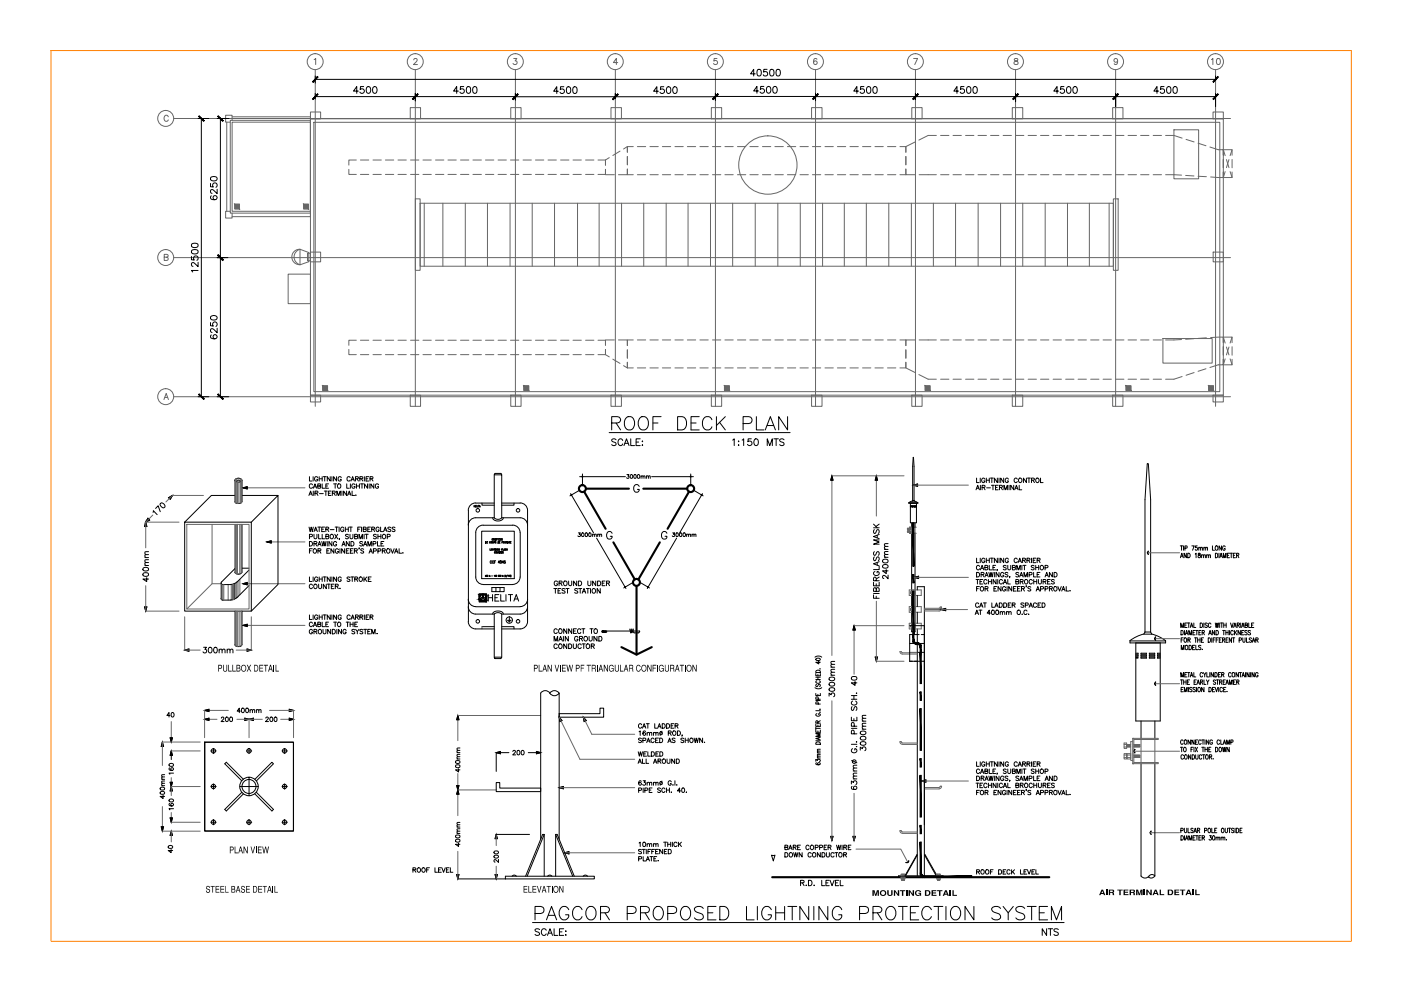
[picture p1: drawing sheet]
<svg xmlns="http://www.w3.org/2000/svg" width="420mm" height="297mm" viewBox="0 0 420 297" stroke-linecap="round" stroke-linejoin="round" font-family="sans-serif">
<!-- layer: lighting -->
<g fill="none" stroke="#666" stroke-width=".3">
<path d="M94.2 17.9l.5-.4v1.8M124.1 17.9l.3-.4 .5 .1 .2 .3-.2 .6-.9 .8h1.2M154.1 17.5h.9l-.5 .7a.61 .61 0 0 1 .4 1 .61 .61 0 0 1-1-.2M185.3 18.8h-1.3l.8-1.3v1.8M215 17.5h-.8l-.1 .8a.63 .63 0 0 1 .9 0 .63 .63 0 0 1-.1 1 .63 .63 0 0 1-.9-.3M245 17.8l-.3-.3a.97 .97 0 0 0-.7 .9 .97 .97 0 0 0 .6 .9 .55 .55 0 0 0 .5-.5 .55 .55 0 0 0-.6-.6 .55 .55 0 0 0-.5 .6M274 17.5h1.2l-.9 1.8M304.3 17.6v.5l.8 .3 .2 .4a.59 .59 0 0 1-.7 .6 .59 .59 0 0 1-.4-.8l1-.7v-.3zM335.2 18.1a.55 .55 0 0 1-.8 .5 .55 .55 0 0 1-.2-.9 .55 .55 0 0 1 .9 .1l.1 .3a.86 .86 0 0 1-.7 1.2l-.3-.2M363.3 17.9l.4-.4v1.8M365.1 17.6l.2-.1a.95 .95 0 0 1 .7 .9 .95 .95 0 0 1-.7 .9 1.17 1.17 0 0 1-.2-1.7zM50.5 35a.65 .65 0 0 0-.8-.5 .65 .65 0 0 0-.5 .8v.4a.65 .65 0 0 0 .5 .7 .65 .65 0 0 0 .8-.5"/>
<path d="M52.1 35.5h316.9M68 36.6v26.7M69.1 36.1h24v27.8h-24zM69.6 36.6h23.5v26.7h-23.5zM69.6 35h23.5v29.9h-23.5M69.6 36.1v-1.6h-1.9v2.1h1.4M93.1 33.6h3.1v2h-3.1h273.8v82.8h-273.8zM94.1 36.7h271.7v80.7h-271.7zM94.5 20.9v100.9M123 32.3h3.1v3.3h-3.1zM124.6 20.9v100.9M153.2 32.3h3.1v3.3h-3.1z"/>
<path d="M154.6 20.9v100.9M183.2 32.3h3.2v3.3h-3.2zM184.5 20.9v100.9M213.3 32.3h3.1v3.3h-3.1zM214.6 20.9v100.9M243.4 32.3h3.1v3.3h-3.1zM244.6 20.9v100.9M273.4 32.3h3.1v3.3h-3.1zM274.5 20.9v100.9M303.6 32.3h3.1v3.3h-3.1zM304.6 20.9v100.9M333.7 32.3h3.1v3.3h-3.1z"/>
<path d="M334.6 20.9v100.9M352.1 38.9h7.4v14.7h-7.4zM363.8 33.6h3.1v2h-3.1zM364.5 20.9v100.9M104.6 50.8v1.5h2.3M106.9 48h-2.3v1.5M108.1 52.3h2.5M108.1 48h2.5M111.9 52.3h2.5M111.9 48h2.5M115.6 52.3h2.5M115.6 48h2.5"/>
<path d="M119.4 52.3h2.4M119.4 48h2.4M123.1 52.3h2.5M123.1 48h2.5M124.6 59.6h1.4v21.4h-1.4zM126.8 52.3h2.5M126.8 48h2.5M130.6 52.3h2.5M130.6 48h2.5M134.3 52.3h2.5M134.3 48h2.5M138.1 52.3h2.5"/>
<path d="M138.1 48h2.5M141.8 52.3h2.6M141.8 48h2.6M145.6 52.3h2.5M145.6 48h2.5M149.4 52.3h2.5M149.4 48h2.5M153.1 52.3h2.5M153.1 48h2.5M156.9 52.3h2.5M156.9 48h2.5M160.6 52.3h2.5"/>
<path d="M160.6 48h2.5M164.4 52.3h2.4M164.4 48h2.4M168.1 52.3h2.5M168.1 48h2.5M171.8 52.3h2.5M171.8 48h2.5M175.6 52.3h2.5M175.6 48h2.5M179.3 52.3h2.3v-1.5v1.6h2.6M179.3 48h2.3v1.5M182.7 47.2l-1.1 .8v1.5"/>
<path d="M185.5 52.4h2.6v-1.7v1.7h1.8M185.9 45.3l-2.1 1.3M188.1 46.9v2.5M189.9 43.9h-1.8v1.7v-1.7l-1.1 .8M191.1 43.9h2.5M191.1 52.4h2.5M194.9 43.9h2.5M194.9 52.4h2.5M198.6 43.9h2.5M198.6 52.4h2.5M202.4 43.9h2.5M202.4 52.4h2.5"/>
<path d="M206.1 43.9h2.5M206.1 52.4h2.5M209.9 43.9h2.5M209.9 52.4h2.5M213.7 43.9h2.5M213.7 52.4h2.5M217.4 43.9h2.5M217.4 52.4h2.5M221.2 43.9h2.5M221.2 52.4h2.5M224.9 43.9h2.5M224.9 52.4h2.5"/>
<path d="M228.7 43.9h2.5M228.7 52.4h2.5M232.4 43.9h2.5M232.4 52.4h2.5M236.1 43.9h2.5M236.1 52.4h2.5M239.9 43.9h2.5M239.9 52.4h2.5M243.6 43.9h2.5M243.6 52.4h2.5M247.4 43.9h2.5M247.4 52.4h2.5"/>
<path d="M251.1 43.9h2.5M251.1 52.4h2.5M254.9 43.9h2.5M254.9 52.4h2.5M258.7 43.9h2.5M258.7 52.4h2.5M262.4 43.9h2.5M262.4 52.4h2.5M266.2 43.9h2.5M266.2 52.4h2.5M269.9 52.4h1.8v-1.7v1.7h2.7M271.7 46.9v2.5"/>
<path d="M274.5 42.5l-2.8 1.4v1.7v-1.7h-1.8M275.6 52.4h5.2M280.8 40.6h-2.4l-2.8 1.4M282.1 52.4h2.5M282.1 40.6h2.5M285.8 52.4h2.5M285.8 40.6h2.5M289.6 52.4h2.5M289.6 40.6h2.5M293.3 52.4h2.5M293.3 40.6h2.5M297.1 52.4h2.5"/>
<path d="M297.1 40.6h2.5M300.8 52.4h2.5M300.8 40.6h2.5M304.6 52.4h2.5M304.6 40.6h2.5M308.3 52.4h2.5M308.3 40.6h2.5M312.1 52.4h2.5M312.1 40.6h2.5M315.8 52.4h2.5M315.8 40.6h2.5M319.6 52.4h2.5"/>
<path d="M319.6 40.6h2.5M323.3 52.4h2.5M323.3 40.6h2.5M327.1 52.4h2.5M327.1 40.6h2.5M330.8 52.4h2.5M330.8 40.6h2.5M333.9 59.6h1.4v21.4h-1.4zM334.6 52.4h2.5M334.6 40.6h2.5M338.3 52.4h2.5M338.3 40.6h2.5"/>
<path d="M342.1 52.4h2.5M342.1 40.6h2.5M345.8 52.4h2.5M345.8 40.6h2.5M349.6 52.4l4.7 .1M349.6 40.6h2.5l2.4 .8M355.6 52.6l2.5 .1M355.7 41.8l2.4 .7M359.3 42.9l2.4 .8M359.3 52.8l2.5 .2M362.9 44.1l2.5 .8h1.5v1.6v-1.6M366.9 47.8v2.5"/>
<path d="M367.4 51.4l-.5 1.8M367.8 47.8l.8 2.4M368.6 47.8l-.8 2.4M368.9 51.4l.6 1.8M369.5 51.6v1.6h-2.6v-1.6v1.6l-3.8-.2M369.5 46.5v-1.6h-2.6l.5 1.8M369.5 47.8v2.5M369.5 44.9l-.6 1.8M49.2 77.1l1.1-.1v-.6l-1.1-.2v1.9l1.1-.2 .1-.4-.4-.4M52.1 77.2h316.9M69.1 63.3h-1.4v2.1h1.9v-1.5M70.4 61.2h1.4v1.4h-1.4z"/>
<path d="M88.2 75.4l.8-.5 1-.2a2.39 2.39 0 0 0-1.8 2.3 2.39 2.39 0 0 0 1.8 2.3 2.31 2.31 0 0 1-2.3-1.3 2.31 2.31 0 0 1 .5-2.6zM90 74.7l2.6 1v2.7l-2.6 1zM91.1 61.2h1.4v1.4h-1.4zM92.2 75.9h.9v2.2h-.9zM93.1 75.6h3.1v2.9h-3.1zM126 60.9h207.9v18.9h-207.9zM127.2 60.9v18.9M132.8 60.9v18.9M139.5 60.9v18.9M146.2 60.9v18.9M153 60.9v18.9M159.6 60.9v18.9"/>
<path d="M166.3 60.9v18.9M173.2 60.9v18.9M179.7 60.9v18.9M186.4 60.9v18.9M193.1 60.9v18.9M199.8 60.9v18.9M206.3 60.9v18.9M213.1 60.9v18.9M219.7 60.9v18.9M226.5 60.9v18.9M233.3 60.9v18.9M240 60.9v18.9"/>
<path d="M246.7 60.9v18.9M253.2 60.9v18.9M259.8 60.9v18.9M266.5 60.9v18.9M273.3 60.9v18.9M279.9 60.9v18.9M286.6 60.9v18.9M293.3 60.9v18.9M300.1 60.9v18.9M306.7 60.9v18.9M313.5 60.9v18.9M320.1 60.9v18.9"/>
<path d="M326.7 60.9v18.9M332.6 60.9v18.9M363.8 75.6h3.1v2.9h-3.1zM86.4 82.2h6.7v8.8h-6.7zM49.2 119.8l.6-1.9 .7 1.9M49.4 119.1h.9M52.1 118.9h316.9M93.1 118.4h3.1v2.1h-3.1zM96.8 115.7h1.4v1.3h-1.4zM104.6 104.7v1.6h2.3M106.9 102h-2.3v1.5M108.1 102h2.5"/>
<path d="M108.1 106.3h2.5M111.9 102h2.5M111.9 106.3h2.5M115.6 102h2.5M115.6 106.3h2.5M119.4 102h2.4M119.4 106.3h2.4M123 118.4h3.1v3.4h-3.1zM123.1 102h2.5M123.1 106.3h2.5M126.8 102h2.5M126.8 106.3h2.5"/>
<path d="M130.6 102h2.5M130.6 106.3h2.5M134.3 102h2.5M134.3 106.3h2.5M138.1 102h2.5M138.1 106.3h2.5M141.8 102h2.6M141.8 106.3h2.6M145.6 102h2.5M145.6 106.3h2.5M149.4 102h2.5M149.4 106.3h2.5"/>
<path d="M153.1 102h2.5M153.1 106.3h2.5M153.2 118.4h3.1v3.4h-3.1zM156.9 102h2.5M156.9 106.3h2.5M157.1 115.7h1.5v1.3h-1.5zM160.6 102h2.5M160.6 106.3h2.5M164.4 102h2.4M164.4 106.3h2.4M168.1 102h2.5M168.1 106.3h2.5"/>
<path d="M171.8 102h2.5M171.8 106.3h2.5M175.6 102h2.5M175.6 106.3h2.5M179.3 102h2.3v1.5M179.3 106.3h2.3v-1.6v1.6l1.1 .7M183.2 118.4h3.2v3.4h-3.2zM183.8 107.7l2.1 1.2M184.2 101.9h-2.6v1.6M185.5 101.9h2.6v1.7v-1.7h1.8M187 109.6l1.1 .7v-1.7v1.7h1.8M188.1 104.9v2.5"/>
<path d="M191.1 110.3h2.5M191.1 101.9h2.5M194.9 110.3h2.5M194.9 101.9h2.5M198.6 110.3h2.5M198.6 101.9h2.5M202.4 110.3h2.5M202.4 101.9h2.5M206.1 110.3h2.5M206.1 101.9h2.5M209.9 110.3h2.5M209.9 101.9h2.5"/>
<path d="M213.3 118.4h3.1v3.4h-3.1zM213.7 110.3h2.5M213.7 101.9h2.5M217.3 115.7h1.4v1.3h-1.4zM217.4 110.3h2.5M217.4 101.9h2.5M221.2 110.3h2.5M221.2 101.9h2.5M224.9 110.3h2.5M224.9 101.9h2.5M228.7 110.3h2.5M228.7 101.9h2.5"/>
<path d="M232.4 110.3h2.5M232.4 101.9h2.5M236.1 110.3h2.5M236.1 101.9h2.5M239.9 110.3h2.5M239.9 101.9h2.5M243.4 118.4h3.1v3.4h-3.1zM243.6 110.3h2.5M243.6 101.9h2.5M247.4 110.3h2.5M247.4 101.9h2.5M251.1 110.3h2.5"/>
<path d="M251.1 101.9h2.5M254.9 110.3h2.5M254.9 101.9h2.5M258.7 110.3h2.5M258.7 101.9h2.5M262.4 110.3h2.5M262.4 101.9h2.5M266.2 110.3h2.5M266.2 101.9h2.5M269.9 110.3h1.8v-1.7v1.7l2.8 1.4M269.9 101.9h1.8v1.7v-1.7h2.7M271.7 104.9v2.5"/>
<path d="M273.4 118.4h3.1v3.4h-3.1zM275.6 112.3l2.8 1.4h2.4M275.6 101.9h5.2M277.5 115.7h1.4v1.3h-1.4zM282.1 101.9h2.5M282.1 113.7h2.5M285.8 101.9h2.5M285.8 113.7h2.5M289.6 101.9h2.5M289.6 113.7h2.5M293.3 101.9h2.5M293.3 113.7h2.5"/>
<path d="M297.1 101.9h2.5M297.1 113.7h2.5M300.8 101.9h2.5M300.8 113.7h2.5M303.6 118.4h3.1v3.4h-3.1zM304.6 101.9h2.5M304.6 113.7h2.5M308.3 101.9h2.5M308.3 113.7h2.5M312.1 101.9h2.5M312.1 113.7h2.5M315.8 101.9h2.5"/>
<path d="M315.8 113.7h2.5M319.6 101.9h2.5M319.6 113.7h2.5M323.3 101.9h2.5M323.3 113.7h2.5M327.1 101.9h2.5M327.1 113.7h2.5M330.8 101.9h2.5M330.8 113.7h2.5M333.7 118.4h3.1v3.4h-3.1zM334.6 101.9h2.5M334.6 113.7h2.5"/>
<path d="M337.7 115.7h1.4v1.3h-1.4zM338.3 101.9h2.5M338.3 113.7h2.5M342.1 101.9h2.5M342.1 113.7h2.5M345.8 101.9h2.5M345.8 113.7h2.5M348.8 101.5h14.7v7.3h-14.7zM354.3 101.8l-4.7 .1M354.5 112.9l-2.4 .8h-2.5M358.1 101.5l-2.5 .2M358.1 111.7l-2.4 .8"/>
<path d="M361.7 110.5l-2.4 .8M361.8 101.3l-2.5 .1M362.5 115.7h1.4v1.3h-1.4zM363.1 101.2l3.8-.2v1.7v-1.7h2.6v1.7M363.8 118.4h3.1v2.1h-3.1zM366.9 109.3v-1.6v1.6h-1.5l-2.5 .9M366.9 103.9v2.6M366.9 101l.5 1.8M367.4 107.6l-.5 1.7h2.6v-1.6M367.8 104l.8 2.4M368.6 104l-.8 2.4M368.9 107.6l.6 1.7"/>
<path d="M369.5 103.9v2.6M369.5 101l-.6 1.8"/>
<circle cx="94.5" cy="18.5" r="2.39"/>
<circle cx="124.5" cy="18.5" r="2.39"/>
<circle cx="154.6" cy="18.5" r="2.39"/>
<circle cx="184.5" cy="18.5" r="2.39"/>
<circle cx="214.5" cy="18.5" r="2.39"/>
<circle cx="244.6" cy="18.5" r="2.39"/>
<circle cx="274.5" cy="18.5" r="2.39"/>
<circle cx="304.5" cy="18.5" r="2.39"/>
<circle cx="334.6" cy="18.5" r="2.39"/>
<circle cx="364.5" cy="18.5" r="2.39"/>
<circle cx="49.7" cy="35.5" r="2.39"/>
<circle cx="230.3" cy="49.5" r="8.7"/>
<circle cx="49.7" cy="77.2" r="2.39"/>
<circle cx="49.7" cy="118.9" r="2.39"/>
</g>
<g fill="#666" stroke="#666" stroke-width=".3">
<path d="M91.1 61.2v1.4h1.4zM91.1 61.2h1.4v1.4z"/>
<path d="M70.4 61.2v1.4h1.4zM70.4 61.2h1.4v1.4z"/>
<path d="M96.8 115.7v1.3h1.4zM96.8 115.7h1.4v1.3z"/>
<path d="M157.1 115.7v1.3h1.5zM157.1 115.7h1.5v1.3z"/>
<path d="M217.3 115.7v1.3h1.4zM217.3 115.7h1.4v1.3z"/>
<path d="M277.5 115.7v1.3h1.4zM277.5 115.7h1.4v1.3z"/>
<path d="M337.7 115.7v1.3h1.4zM337.7 115.7h1.4v1.3z"/>
<path d="M362.5 115.7v1.3h1.4zM362.5 115.7h1.4v1.3z"/>
</g>
<g fill="none" stroke="#000" stroke-width=".3">
<path d="M59.4 35.5h3.2M60.4 35.5v83.4M65.1 35.5h3.6M66.1 35.5v83.4M94.5 22.8v2.1M94.5 28v1.7M94.5 29h60.1M94.5 23.8h270M107.5 27.3h-1.5l1-1.3v2M109.1 26h-1l-.1 .8a.72 .72 0 0 1 1.1 0 .72 .72 0 0 1-.1 1.1 .72 .72 0 0 1-1.1-.3M110.1 26.1a.59 .59 0 0 1 1 .2l.1 .5a.9 .9 0 0 1-.8 1.2l-.5-.4-.1-.5zM112 26.1a.59 .59 0 0 1 1 .2l.1 .5a.9 .9 0 0 1-.8 1.2l-.5-.4-.1-.5z"/>
<path d="M124.6 28v2.2M137.5 27.3h-1.5l1-1.3v2M139.1 26h-1l-.1 .8a.7 .7 0 0 1 1.1 0 .7 .7 0 0 1-.1 1.1 .7 .7 0 0 1-1.1-.3M140.1 26.1a.59 .59 0 0 1 1 .2l.1 .5a.91 .91 0 0 1-.6 1.2h-.2a1.29 1.29 0 0 1-.3-1.9zM142 26.1a.59 .59 0 0 1 1 .2l.1 .5a.91 .91 0 0 1-.6 1.2h-.2a1.29 1.29 0 0 1-.3-1.9zM154.6 28v2M154.6 29h60M167.4 27.3h-1.4l1-1.3v2M169.1 26h-1l-.1 .9a.7 .7 0 0 1 1.1 0 .7 .7 0 0 1-.1 1 .7 .7 0 0 1-1-.3M170.1 26.1a.63 .63 0 0 1 1 .3l.1 .5a.91 .91 0 0 1-.6 1.1h-.2a1.34 1.34 0 0 1-.3-1.9zM172 26.1a.63 .63 0 0 1 1 .3l.1 .5a.91 .91 0 0 1-.6 1.1h-.2a1.34 1.34 0 0 1-.3-1.9zM184.5 28v1.5"/>
<path d="M197.5 27.3h-1.5l1-1.3v2M199.1 26h-1l-.1 .9a.71 .71 0 0 1 1.1 0 .71 .71 0 0 1-.2 1.1 .71 .71 0 0 1-1-.4M200.1 26.1a.64 .64 0 0 1 1 .3v1.2a.62 .62 0 0 1-.6 .4 .62 .62 0 0 1-.5-.4l-.2-.7zM202 26.1a.64 .64 0 0 1 1 .3v1.2a.62 .62 0 0 1-.6 .4 .62 .62 0 0 1-.5-.4l-.2-.7zM214.6 28.9l149.9 .1M214.6 27.9v2.2M226.5 22.1h-1.4l.9-1.3v2M227.3 20.9a.68 .68 0 0 1 .9 .3l.1 .4a.85 .85 0 0 1-.7 1.2 1.33 1.33 0 0 1-.3-1.9zM227.5 27.3h-1.5l1-1.4v2M229.1 25.9h-1l-.1 .9a.72 .72 0 0 1 1.1 0 .72 .72 0 0 1-.1 1 .72 .72 0 0 1-1.1-.2M230.1 20.8h-1l-.1 .8a.7 .7 0 0 1 1.1 0 .7 .7 0 0 1-.2 1.1 .7 .7 0 0 1-1-.3M230.1 26a.59 .59 0 0 1 1 .3l.1 .5a.9 .9 0 0 1-.8 1.1l-.5-.3-.1-.5z"/>
<path d="M231.1 20.9a.68 .68 0 0 1 .9 .3l.1 .4a.85 .85 0 0 1-.7 1.2 1.33 1.33 0 0 1-.3-1.9zM232 26a.59 .59 0 0 1 1 .3l.1 .5a.9 .9 0 0 1-.8 1.1l-.5-.3-.1-.5zM233 20.9a.68 .68 0 0 1 .9 .3l.1 .4a.85 .85 0 0 1-.7 1.2 1.33 1.33 0 0 1-.3-1.9zM244.6 27.9v2.3M257.5 27.3h-1.5l1-1.3v2M259.1 26h-1l-.1 .8a.7 .7 0 0 1 1.1 0 .7 .7 0 0 1-.1 1.1 .7 .7 0 0 1-1-.3M260.2 26.1a.59 .59 0 0 1 .9 .2l.1 .5a.91 .91 0 0 1-.6 1.2h-.2a1.29 1.29 0 0 1-.2-1.9zM262.1 26.1a.59 .59 0 0 1 .9 .2l.1 .5a.91 .91 0 0 1-.6 1.2h-.2a1.29 1.29 0 0 1-.2-1.9zM274.5 28v1.8M287.5 27.3h-1.4l.9-1.3v2M289.1 26h-1v.8a.7 .7 0 0 1 1 0 .7 .7 0 0 1-.1 1.1 .7 .7 0 0 1-1-.3M290.1 26.1a.63 .63 0 0 1 1 .2l.1 .5a.91 .91 0 0 1-.6 1.2h-.2a1.34 1.34 0 0 1-.3-1.9z"/>
<path d="M292 26.1a.63 .63 0 0 1 1 .2l.1 .5a.91 .91 0 0 1-.6 1.2h-.2a1.34 1.34 0 0 1-.3-1.9zM304.6 28v2.5M317.5 27.3h-1.5l1-1.3v2M319.1 26h-1l-.1 .8a.72 .72 0 0 1 1.1 0 .72 .72 0 0 1-.1 1.1 .72 .72 0 0 1-1.1-.3M320.1 26.1a.59 .59 0 0 1 1 .2l.1 .5a.9 .9 0 0 1-.8 1.2l-.5-.4-.1-.5zM322 26.1a.59 .59 0 0 1 1 .2l.1 .5a.9 .9 0 0 1-.8 1.2l-.5-.4-.1-.5zM334.6 28v4M347.5 27.3h-1.5l1-1.3v2M349.1 26h-1l-.1 .8a.7 .7 0 0 1 1.1 0 .7 .7 0 0 1-.1 1.1 .7 .7 0 0 1-1-.3M350.2 26.1a.59 .59 0 0 1 .9 .2l.1 .5a.91 .91 0 0 1-.6 1.2h-.2a1.29 1.29 0 0 1-.2-1.9zM352.1 26.1a.59 .59 0 0 1 .9 .2l.1 .5a.91 .91 0 0 1-.6 1.2h-.2a1.29 1.29 0 0 1-.2-1.9zM364.5 22.8v1.4"/>
<path d="M364.5 28v4M63.1 55v1h.9a.7 .7 0 0 1 0-1 .7 .7 0 0 1 1 .1 .7 .7 0 0 1-.3 1M63.2 53.2l.8-.3a.85 .85 0 0 1 1.1 .8 1.08 1.08 0 0 1-1 .5 1.08 1.08 0 0 1-1-.7zM63.4 58.7l-.2 .1a.98 .98 0 0 0 .7 1.2 .98 .98 0 0 0 1.2-.7 .63 .63 0 0 0-.6-.7 .63 .63 0 0 0-.6 .6 .63 .63 0 0 0 .5 .7M65.1 56.7v1.3l-1.2-1.1-.4-.1-.3 .2-.1 .6 .5 .4M57.4 76.9v1h.9a.7 .7 0 0 1-.1-1 .7 .7 0 0 1 1.1 .1 .7 .7 0 0 1-.3 1M57.5 75.1l.8-.3a.85 .85 0 0 1 1.1 .8 1.08 1.08 0 0 1-1.1 .5 1.08 1.08 0 0 1-.9-.7zM57.5 73.2l.8-.3a.85 .85 0 0 1 1.1 .8 1.08 1.08 0 0 1-1.1 .5 1.08 1.08 0 0 1-.9-.8zM59.4 78.6v1.3l-1.2-1.1-.4-.1-.3 .2-.1 .6 .5 .3M65.1 77.2h3.2M59.4 81.1h-2l.4 .4M63.1 96.7v.9l.9 .1a.72 .72 0 0 1-.1-1 .72 .72 0 0 1 1.1 .1 .72 .72 0 0 1-.3 1"/>
<path d="M63.2 94.9l.8-.3a.9 .9 0 0 1 1.1 .7 1.07 1.07 0 0 1-1 .6 1.07 1.07 0 0 1-1-.7zM65.1 98.4v1.3l-1-.9-.6-.3-.3 .2-.1 .6 .5 .4M59.4 118.9h3.2M63.4 100.4l-.2 .1a.64 .64 0 0 0 .3 .9 .97 .97 0 0 0 1.6-.5 .63 .63 0 0 0-.6-.6 .63 .63 0 0 0-.6 .6 .63 .63 0 0 0 .5 .7M65.1 118.9h3.5M182.7 129.7h54.3M183.4 126.8h1.7l.6-.2a.92 .92 0 0 0 0-1.5l-2.3-.2v4M184.8 131.8a.72 .72 0 0 0-.8-.3 .72 .72 0 0 0-.6 .5l1.2 .7 .2 .6a.84 .84 0 0 1-1.4 0M184.8 126.8l1.3 2.1M186.7 132a.71 .71 0 0 0-.8-.5 .71 .71 0 0 0-.6 .8v.5a.71 .71 0 0 0 .6 .8 .71 .71 0 0 0 .8-.5M187.1 133.6l.8-2.1 .8 2.1M187.4 132.9h1"/>
<path d="M188 125.1a1.52 1.52 0 0 1 2.3 1.3 1.75 1.75 0 0 1-.4 1.9 1.75 1.75 0 0 1-1.9 .4 2.46 2.46 0 0 1 0-3.6zM189.2 131.5v2.1h1.1M190.8 132.5h.7M191.8 125.4a1.48 1.48 0 0 1 1.7-.5 1.48 1.48 0 0 1 1 1.5 1.75 1.75 0 0 1-.4 1.9 1.75 1.75 0 0 1-1.9 .4 2.52 2.52 0 0 1-.4-3.3zM192 131.5h-1.2v2.1h1.2M192.5 132.3h.3zM192.5 133.4h.3zM195.8 126.8h1.5M198.3 124.9h-2.5v4M203.2 124.9h1.4a2.13 2.13 0 0 1 1.3 2 2.13 2.13 0 0 1-1.3 2h-1.4zM207.2 126.8h1.6M209.7 124.9h-2.5v4h2.5"/>
<path d="M213.5 125.8a1.46 1.46 0 0 0-1.7-.9 1.46 1.46 0 0 0-1.1 1.5 1.75 1.75 0 0 0 .3 1.9 1.75 1.75 0 0 0 2 .4l.5-.8M214.9 124.9v4M215.8 126.6l1.7 2.3M217.5 124.9l-2.6 2.7M219.7 131.9l.5-.4v2.1M221.4 133.4h.2zM221.5 132.2v.2zM222.6 131.9l.4-.4v2.1M222.9 127h1.7a1.04 1.04 0 0 0 1-1.1 1.04 1.04 0 0 0-1-1h-1.7v4M225.3 131.5h-.9l-.1 .9a.71 .71 0 0 1 1.1 0 .71 .71 0 0 1-.2 1.1 .71 .71 0 0 1-1-.3M226.4 131.7a.64 .64 0 0 1 .9 .2v1.3a.62 .62 0 0 1-.5 .4 .62 .62 0 0 1-.6-.4l-.1-.8zM226.8 124.9v4h2.3"/>
<path d="M229.5 128.9l1.5-4 1.6 4M230.1 133.6v-2.1l.8 2.1 .7-2.1v2.1M230.1 127.6h1.9M232.1 131.5h1.3M232.8 131.5v2.1M235.1 131.8a.72 .72 0 0 0-.7-.3 .72 .72 0 0 0-.6 .5l1.2 .7 .1 .6a.84 .84 0 0 1-1.3 0M236.2 124.9v4l-2.7-4v4M159.7 276.5h159.4M160.5 273.8h1.7a1.06 1.06 0 0 0 1-1 1.06 1.06 0 0 0-1-1.1h-1.7v4M161.8 278.6l-.5-.2-.8 .2 .2 .5 1.1 .7v.3l-.5 .3-.8-.3M163.8 278.8a.74 .74 0 0 0-.8-.4 .74 .74 0 0 0-.6 .7 .83 .83 0 0 0 .2 1.1 .83 .83 0 0 0 1.1-.1l.1-.2M163.9 275.7l1.5-4 1.5 4"/>
<path d="M164.5 274.4h1.9M164.5 279.7h.9M166.2 278.4v2h1.1M167.8 279.3h.7M169.1 278.4h-1.3v2h1.3M169.7 279v.2zM170.6 272.7a1.48 1.48 0 0 0-1.7-1 1.48 1.48 0 0 0-1.2 1.5 1.75 1.75 0 0 0 .4 1.9 1.75 1.75 0 0 0 1.9 .4l.6-.8v-.5h-1M174.6 272.7a1.46 1.46 0 0 0-1.7-1 1.46 1.46 0 0 0-1.2 1.5 1.75 1.75 0 0 0 .4 1.9 1.75 1.75 0 0 0 1.9 .4l.6-.8M176.1 272.3a1.47 1.47 0 0 1 1.7-.6 1.47 1.47 0 0 1 .9 1.5 1.75 1.75 0 0 1-.3 1.9 1.75 1.75 0 0 1-1.9 .4 2.45 2.45 0 0 1-.4-3.2zM180.1 273.6l2.3-.2a.93 .93 0 0 0 0-1.5l-.6-.2h-1.7v4M181.4 273.6l1.4 2.1M188.1 273.8h1.7a1.07 1.07 0 0 0 1-1.3l-.4-.6-.6-.2h-1.7v4"/>
<path d="M192.1 273.6l2.3-.2a.93 .93 0 0 0 0-1.5l-.6-.2h-1.7v4M193.4 273.6l1.3 2.1M196.3 272.3a1.47 1.47 0 0 1 1.7-.6 1.47 1.47 0 0 1 .9 1.5 1.75 1.75 0 0 1-.3 1.9 1.75 1.75 0 0 1-1.9 .4 2.45 2.45 0 0 1-.4-3.2zM200.3 273.8h1.7a1.06 1.06 0 0 0 1-1 1.06 1.06 0 0 0-1-1.1h-1.7v4M204.4 272.3a1.47 1.47 0 0 1 1.7-.6 1.47 1.47 0 0 1 1 1.5 1.75 1.75 0 0 1-.4 1.9 1.75 1.75 0 0 1-1.9 .4 2.45 2.45 0 0 1-.4-3.2zM210.9 272.3a1.71 1.71 0 0 0-2.6 0 1.07 1.07 0 0 0 .7 1.1l1.2 .4a.95 .95 0 0 1 .7 .7 .95 .95 0 0 1-.4 1 1.78 1.78 0 0 1-2.2-.4M212.3 273.6h1.5M214.7 271.7h-2.4v4h2.4M215.9 271.7h1.3a2.16 2.16 0 0 1 1.4 2 2.16 2.16 0 0 1-1.4 2h-1.3zM223.9 271.7v4h2.3M227.1 271.7v4M231.3 272.7a1.48 1.48 0 0 0-1.7-1 1.48 1.48 0 0 0-1.2 1.5 1.75 1.75 0 0 0 .4 1.9 1.75 1.75 0 0 0 1.9 .4l.6-.8v-.5h-1"/>
<path d="M232.6 273.6h2.7M232.6 271.7v4M235.3 271.7v4M236.3 271.7h2.6M237.6 271.7v4M242.5 271.7v4l-2.6-4v4M244.1 271.7v4M248.3 271.7v4l-2.7-4v4M252.4 272.7a1.46 1.46 0 0 0-1.6-1 1.46 1.46 0 0 0-1.2 1.5 1.75 1.75 0 0 0 .4 1.9 1.75 1.75 0 0 0 1.9 .4l.5-.8v-.5h-.9M257.8 273.8h1.7a1.06 1.06 0 0 0 1-1 1.06 1.06 0 0 0-1-1.1h-1.7v4M261.8 273.6l2.3-.2a.93 .93 0 0 0 0-1.5l-.6-.2h-1.7v4M263.1 273.6l1.4 2.1"/>
<path d="M266 272.3a1.47 1.47 0 0 1 1.7-.6 1.47 1.47 0 0 1 1 1.5 1.75 1.75 0 0 1-.4 1.9 1.75 1.75 0 0 1-1.9 .4 2.45 2.45 0 0 1-.4-3.2zM269.4 271.7h2.7M270.7 271.7v4M273 273.6h1.5M275.5 271.7h-2.5v4h2.5M279.3 272.7a1.48 1.48 0 0 0-1.7-1 1.48 1.48 0 0 0-1.1 1.5 1.75 1.75 0 0 0 .3 1.9 1.75 1.75 0 0 0 1.9 .4l.6-.8M280.1 271.7h2.7M281.4 271.7v4M283.7 271.7v4M285.4 272.3a1.47 1.47 0 0 1 1.7-.6 1.47 1.47 0 0 1 1 1.5 1.75 1.75 0 0 1-.4 1.9 1.75 1.75 0 0 1-1.9 .4 2.45 2.45 0 0 1-.4-3.2zM292.1 271.7v4l-2.7-4v4M300.1 272.3a1.71 1.71 0 0 0-2.7 0 1.07 1.07 0 0 0 .8 1.1l1.1 .4a.98 .98 0 0 1 .4 1.7 1.78 1.78 0 0 1-2.3-.4"/>
<path d="M300.8 271.7l1.6 1.9v2.1M303.9 271.7l-1.5 1.9M307.3 272.3a1.73 1.73 0 0 0-2.7 0 .98 .98 0 0 0 .8 1.1l1.1 .4a.98 .98 0 0 1 .4 1.7 1.75 1.75 0 0 1-2.3-.4M308.1 271.7h2.6M309.4 271.7v4M311.7 273.6h1.5M313.9 278.4v2l-1.3-2v2M314.2 271.7h-2.5v4h2.5M314.3 278.4h1.4M315 278.4v2M315.3 275.7v-4l1.5 4 1.6-4v4M317.4 278.6l-.5-.2-.8 .2 .1 .5 1.1 .5-.1 .7-.7 .1-.4-.3"/>
<path d="M164.2 280.4l.7-2 .8 2M169.7 280.2v.2z"/>
</g>
<!-- layer: 0 -->
<g fill="#000" stroke="#000" stroke-width=".3">
<path d="M59.6 34.9l1.5 1.5 .1-.2zM59.7 34.7l1.5 1.5-1.6-1.3z"/>
<path d="M65.3 34.9l1.5 1.5 .1-.2zM65.5 34.7l1.4 1.5-1.6-1.3z"/>
<path d="M95.2 28.2l-1.3 1.6 1.5-1.5zM93.7 29.6l1.5-1.4-1.3 1.6z"/>
<path d="M95.2 22.9l-1.3 1.7 1.5-1.5zM95.2 22.9l-1.3 1.7-.2-.1z"/>
<path d="M123.7 29.6l.2 .2 1.3-1.6zM125.2 28.2l.2 .1-1.5 1.5z"/>
<path d="M125.2 28.2l-1.3 1.6 1.5-1.5zM123.7 29.6l1.5-1.4-1.3 1.6z"/>
<path d="M153.7 29.6l.2 .2 1.3-1.6zM155.2 28.2l.2 .1-1.5 1.5z"/>
<path d="M155.2 28.2l-1.3 1.6 1.5-1.5zM153.7 29.7l1.5-1.5-1.3 1.6z"/>
<path d="M183.7 29.7l.2 .1 1.3-1.6zM185.2 28.2l.2 .1-1.5 1.5z"/>
<path d="M185.2 28.2l-1.3 1.6 1.5-1.5zM183.7 29.7l1.5-1.5-1.3 1.6z"/>
<path d="M213.7 29.7l.2 .1 1.3-1.6zM215.2 28.2l.2 .1-1.5 1.5z"/>
<path d="M215.2 28.1l-1.3 1.7 1.5-1.5zM213.7 29.6l1.5-1.5-1.3 1.7z"/>
<path d="M243.7 29.6l.2 .2 1.4-1.7zM245.3 28.1l.1 .2-1.5 1.5z"/>
<path d="M245.3 28.2l-1.4 1.6 1.5-1.5zM243.7 29.6l1.6-1.4-1.4 1.6z"/>
<path d="M273.7 29.6l.2 .2 1.3-1.6zM275.2 28.2l.2 .1-1.5 1.5z"/>
<path d="M275.2 28.2l-1.3 1.6 1.5-1.5zM273.7 29.6l1.5-1.4-1.3 1.6z"/>
<path d="M303.8 29.6l.1 .2 1.3-1.6zM305.2 28.2l.2 .1-1.5 1.5z"/>
<path d="M305.2 28.2l-1.3 1.6 1.5-1.5zM305.2 28.2l-1.3 1.6-.1-.2z"/>
<path d="M333.7 29.6l.2 .2 1.4-1.6zM335.3 28.2l.1 .1-1.5 1.5z"/>
<path d="M335.3 28.2l-1.4 1.6 1.5-1.5zM333.7 29.6l1.6-1.4-1.4 1.6z"/>
<path d="M363.7 29.6l.2 .2 1.3-1.6zM365.2 28.2l.2 .1-1.5 1.5z"/>
<path d="M365.2 22.9l-1.5 1.6 .2 .1zM365.2 22.9l.2 .2-1.5 1.5z"/>
<path d="M65.5 76.4l-.2 .1 1.6 1.4zM65.3 76.5l1.6 1.4-.1 .2z"/>
<path d="M65.3 76.5l1.5 1.6 .1-.2zM65.5 76.4l1.4 1.5-1.6-1.4z"/>
<path d="M59.7 118.1l-.1 .1 1.6 1.4zM59.6 118.2l1.6 1.4-.1 .1z"/>
<path d="M65.5 118.1l-.2 .1 1.6 1.4zM65.3 118.2l1.6 1.4-.1 .1z"/>
</g>
<!-- layer: OBJECT -->
<g fill="none" stroke="#666" stroke-width=".3">
<path d="M273.4 158.1v1.7M274.4 158.1v1.7M272.7 176.8h3.6v1.7h-3.6zM273.1 177.5v.3zM273.1 177.5l.1 .3M273.2 177.5h.1M273.2 177.5v.3M273.2 177.8h.1M273.3 177.8v-.3v.3M273.3 177.5l-.1 .3M273.3 177.8l.1 .2M273.4 177.5h-.1"/>
<path d="M273.4 177.5l-.1 .3M273.4 177.4v.5M273.4 177.3v.2M273.4 177.5v.3h.3M273.4 177.3l.2 .1v.4M273.4 177.5h.3M273.6 177.8l-.2 .2M273.7 176.8v1.7M273.9 176.8v1.7M274.1 177.8h.3M274.1 177.5h.3M274.1 177.3h.3"/>
<path d="M274.1 178h.3M274.1 176.8v1.7M274.3 177.3v.7M274.4 177.4v.5M274.5 176.8v1.7M270.6 195.6l-.3-.3h-.4l.2 .5 .5 .2h4.5M270.7 195.7h4.4M272.7 186.8h3.6v1.7h-3.6zM272.7 181.8h3.6v1.7h-3.6zM272.8 195.5h2.2M273.1 182.8h.1M273.1 182.5h.1"/>
<path d="M273.1 187.8h.1M273.1 187.5h.1M273.1 182.5v.3l.1-.3M273.1 182.5v.3M273.1 187.5v.3M273.2 187.5h.2M273.2 187.5l-.1 .3M273.2 182.5v.4M273.2 187.5v.4M273.2 187.8h.1M273.2 182.8h.1M273.2 187.5v.3"/>
<path d="M273.3 182.8h.1M273.3 182.8v-.3v.3M273.3 187.8v-.3v.3M273.3 182.5v.4M273.3 182.5l-.1 .3M273.3 187.5l-.1 .3M273.3 187.5h.1M273.3 187.8l.1 .2M273.3 182.5v.4l.1-.4M273.4 182.5h-.2M273.4 187.5l-.1 .4M273.4 182.4v.5"/>
<path d="M273.4 187.4v.5M273.4 182.3v.2M273.4 182.8v.2M273.4 187.3v.2M273.4 187.5h.3l-.1 .3h-.2zM273.4 182.3l.2 .2M273.4 182.8h.3M273.4 188h.3M273.4 187.3h.3M273.6 182.5v.4l-.2 .1M273.6 187.3v.2M273.6 187.8v.2"/>
<path d="M273.7 182.5h-.3v.3M273.7 181.8v1.7M273.7 186.8v1.7M273.9 181.8v1.7M273.9 186.8v1.7M274.1 181.8v1.7M274.1 186.8v1.7M274.1 183h.3M274.1 182.3h.3M274.1 182.5h.3M274.1 182.8h.3M274.1 187.8h.3"/>
<path d="M274.1 188h.3M274.1 187.3h.3M274.1 187.5h.3M274.3 187.5v.5M274.3 182.3v.7M274.3 187.3v.2M274.4 182.4v.5M274.4 187.4v.5M274.5 181.8v1.7M274.5 186.8v1.7M277.2 182.3h4.5M277.2 183.1h4.5"/>
<path d="M277.2 182.7h4.5M281.6 182.3l.4-.4h.4l-.2 .6-.6 .2 .4-.4h.4l-.1 .4-.7 .4M270.6 222.7l-.3-.4h-.4l.2 .6 .5 .2h4.5M270.7 222.7h4.4M277.2 236.5h4.5M277.2 236.1h4.5M281.6 236l.4-.4h.4l-.2 .6-.6 .2M342.2 221.7v6.9M346.3 221.7v6.9M269.9 249l.2 .5 .5 .3M269.9 249h.4M270.3 249l.3 .3 4.5 .1"/>
<path d="M270.7 249.8h4.4M270.2 263.4v-.4h.3v.7M270.2 262.1v.4M270.2 263.4h1.2M270.4 262h.8M270.4 263.5h.8M270.5 263.7h.7M270.5 263.5h.7M270.5 263.6h.7M270.5 263.8l.7 .1M270.5 263.7l.7 .1-.7-.1M270.5 263.7v.2h.6h-.6"/>
<path d="M270.5 263.6l.6 .1M270.5 263.7h.6M270.5 263.8h.6M270.5 263.9h.6M270.5 262.1v.4M270.8 263.5l.3 .1-.6-.1M271.1 263.7h.1M271.1 263.7v.2M271.1 263.9h.1M271.1 263h-.6M271.1 262.1v.4M271.4 262.1h-1.2"/>
<path d="M271.4 263h-.3v.7M271.4 262.1v.4M271.4 263v.4M280.9 263.4v-.4h.3l-.1 .9h.6h-.6M280.9 262.1v.4M280.9 263.4h1.1M281.1 262h.8M281.1 263.5h.8M281.1 263.7h.7M281.1 263.5h.7M281.1 263.6h.7M281.1 263.7h.7h-.7"/>
<path d="M281.1 263.8l.7 .1M281.2 263.7h.5M281.2 263.9h.5M281.2 262.1v.4M281.2 263.8h.5M281.2 263.6l.5 .1M281.2 263.5l.5 .1M281.5 263.5h.2M281.7 263.5v.2M281.7 263.8v.1M281.7 263.7v.1M281.7 263.9h.1"/>
<path d="M281.8 263h-.6M281.8 262.1v.4M282 262.1h-1.1M282 263.4v-.4l-.2-.1-.1 .6M282 262.1v.4"/>
</g>
<g fill="none" stroke="#000" stroke-width=".3">
<path d="M273.9 137.1l-.2 12.9h.4l-.1-12.9M273.9 137.1h.1M344.1 139l.3 .1 .7 10.7v39.6h-1.7v-39.6zM148.2 142.3v12.9a1.58 1.58 0 0 0 2.3 0v-12.9h-2.3l.2-.4h1.9l.2 .4M272.6 150.7l2.7 .1zM273 151.9h.2l-.2 .1M273 150.8v5.9h1.8v-5.9M273 151.8h.2h-.2M273 151.6h.2l-.2 .1M273.4 159.9v29.5h1v-29.5M273.4 151.6l.4 .1zM273.4 156.7v1.3"/>
<path d="M273.6 150.2h.6M273.8 151.8h-.4h.4v.2h-.4l.4-.1M274 151.6l.4 .1zM274.4 151.8h-.4h.4v.2h-.4l.4-.1M274.4 156.7v1.3M274.6 151.8h.2M274.6 151.9h.2M274.8 151.6h-.2l.2 .1M274.8 151.8h-.2l.2 .2M275.1 176.8v-.9h2.1v86.6M275.1 178.5v3.3M148.2 197h2.3l-.2 .4h-1.9z"/>
<path d="M148.2 197v-12.9l.9-.5 .7 .1 .7 .4v12.9M275.1 183.5v3.3M275.1 188.5v74M338.9 192.1h10.7v.6h-10.7zM340.6 197h.7v.3h-.7M340.6 196.4h.7v.3h-.7M340.6 195.8h.7v.3h-.7M340.6 192.7v23.4h7.4v-23.4M342.2 197h1.6v.3h-1.6zM342.2 196.4h1.6v.3h-1.6zM342.2 195.8h1.6v.3h-1.6zM343 190.1h2.4"/>
<path d="M344.7 197h1.6v.3h-1.6zM344.7 196.4h1.6v.3h-1.6zM344.7 195.8h1.6v.3h-1.6zM348 195.8h-.9v.3h.9M348 196.4h-.9v.3h.9M348 197h-.9v.3h.9M342.2 216.1v5.2M346.3 216.1v5.2M342.2 228.9v33.7a1.7 1.7 0 0 0 2.8-.4h.7l.6 .4M346.3 228.9v33.7M274.9 256.2h.2l-3.5 6.3M274.9 256.3l-3.5 6.3"/>
<path d="M269.5 262.5h13.3v.4h-13.3zM280.8 262.5l-3.5-6.3h.2l3.5 6.3M346.3 262.6a1.25 1.25 0 0 1-1.9 .2"/>
</g>
<!-- layer: 0 -->
<g fill="none" stroke="#666" stroke-width=".3">
<path d="M272.1 158.3h.2v.5h-.2zM272.1 158.5h.5M272.1 159.1h.2v.5h-.2zM272.1 158.6h.5M272.1 159.4h.5M272.1 159.3h.5M272.3 158.6v-.1v.1M272.3 159.3h.1M272.3 159.4h.1M272.3 159.1h.3v.5h-.3zM272.3 159.3v.1M272.4 158.6v-.1v.1"/>
<path d="M272.5 158.6v-.1v.1M272.5 158.5v.1M272.6 158.6v-.1v.1M272.8 158.2v1.4M272.8 158h1.9l-1.8 .1v1.7l1.8 .1h-1.9l.1-1.9M272.9 158.5h.4v.1M272.9 158.6h.4M272.9 159.3h.4M272.9 158.6v-.1v.1M272.9 159.3v.1v-.1M273 158.5v.1M273 159.3v.1"/>
<path d="M273 158.6v-.1v.1M273.1 159.3v.1v-.1M273.1 158.6v-.1v.1M273.2 158.5v.1M273.2 159.3v.1M273.2 158.6v-.1v.1M273.2 159.3v.1v-.1M273.3 158.6v-.1v.1M273.3 159.3v.1v-.1M273.3 159.3v.1h-.4M337.1 222.7h.8v1.6h-.8zM337.1 225.9h.8v1.6h-.8z"/>
<path d="M337.1 226.3h2M337.1 223.1h.8M337.1 227.1h.8M337.9 223.2h1.2M337.9 226.4l.1 .6M338 225.9h1.1v1.6h-1.1zM338 223.2v.7M338 227.1h1.1M338.1 223.2v.7M338.2 223.2v.7M338.3 223.2v.7M338.4 223.2v.7"/>
<path d="M338.5 223.2v.7M338.6 223.2v.7M338.7 223.2v.7M338.8 223.2v.7M338.9 223.2v.7M339 223.2v.7M339.1 223.9h-2M339.7 222.3h-.6v5.6h.6M339.7 221.3h7.6v.4h-7.3v6.9h7.3v.3h-7.6zM340 223.2h1.9v.7h-1.9M340 226.4h1.9v.6h-1.9M340.1 223.2v.7"/>
<path d="M340.1 226.4v.6M340.2 223.2v.7M340.2 226.4v.6M340.3 223.2v.7M340.3 226.4v.6M340.4 223.2v.7M340.4 226.4v.6M340.5 223.2v.7M340.5 226.4v.6M340.6 223.2v.7M340.6 226.4v.6M340.7 223.2v.7"/>
<path d="M340.7 226.4v.6M340.8 223.2v.7M340.8 226.4v.6M340.9 223.2v.7M340.9 226.4v.6M341 223.2v.7M341 226.4v.6M341.1 223.2v.7M341.1 226.4v.6M341.2 223.2v.7M341.2 226.4v.6M341.3 223.2v.7"/>
<path d="M341.3 226.4v.6M341.4 223.2v.7M341.4 226.4v.6M341.5 223.2v.7M341.5 226.4v.6M341.6 223.2v.7M341.6 226.4v.6M341.8 223.2v.7M341.8 226.4v.6"/>
</g>
<!-- layer: text -->
<g fill="none" stroke="#000" stroke-width=".3">
<path d="M92.6 148.5l.5-1.3 .6 1.3M92.7 158l.3 1.3 .3-1.3 .4 1.3 .3-1.3M92.8 142.9v1.3h.8M92.8 148.1h.6M93.7 145.3a.53 .53 0 0 0-.7-.2 .53 .53 0 0 0-.2 .7 .48 .48 0 0 0 .3 .5 .48 .48 0 0 0 .6-.2M93.9 142.9v1.3M94 146.3l.5-1.3 .5 1.3M94 147.2v1.3M94.2 159.3l.5-1.3 .5 1.3M94.2 145.9h.6M94.3 158.9h.7M94.5 147.8l.8-.1v-.4l-.8-.1v1.3"/>
<path d="M94.9 147.8l.4 .7M95.3 145.7l.8-.1 .1-.3-.1-.2-.8-.1v1.3h.8l.1-.4-.3-.2M95.3 143.2a.56 .56 0 0 0-.8-.1 .56 .56 0 0 0 0 .8 .56 .56 0 0 0 .8 0v-.2h-.3M95.3 158h.9M95.7 142.9v1.3M95.7 158v1.3M95.7 143.5h.9M95.8 148h1.2M96.5 158.6h.5M96.6 145v1.3h.8M96.6 142.9v1.3M97 142.9h.8"/>
<path d="M97.3 147.2h.8M97.3 158h-.8v1.3h.8M97.4 142.9v1.3M97.7 158.6h.8l.1-.4-.3-.2h-.6v1.3M97.7 147.2v1.3M97.7 145.7h.5M98.1 158.6l.5 .7M98.5 147.8h.5M98.5 145h-.8v1.3h.8M99 142.9v1.3l-.9-1.3v1.3M99 158.8h1.2M99.3 147.2h-.8v1.3h.8"/>
<path d="M99.5 142.9v1.3M99.7 147.8l.8-.1v-.4l-.8-.1v1.3M100 145h.9M100.1 147.8l.5 .7M100.5 158h.9M100.5 145v1.3M100.9 142.9v1.3l-.9-1.3v1.3M100.9 158v1.3M101 148.5v-1.3l.5 1.3 .5-1.3v1.3M101.7 158v1.3M102.3 143.2a.53 .53 0 0 0-.7-.3 .53 .53 0 0 0-.2 .8 .47 .47 0 0 0 .5 .5 .47 .47 0 0 0 .4-.5h-.3M102.5 147.2v1.3"/>
<path d="M103.1 158.3a.48 .48 0 0 0-.5-.3 .48 .48 0 0 0-.4 .5v.3a.47 .47 0 0 0 .4 .6 .47 .47 0 0 0 .5-.6h-.3M103.6 158.6h.9M103.6 158v1.3M103.9 147.2v1.3l-.8-1.3v1.3M104 145v1.3h.7M104.2 148.5l.5-1.3 .6 1.3M104.5 158v1.3M104.5 148.1h.6M104.7 158h.9M105 143.2a.53 .53 0 0 0-.7-.3 .53 .53 0 0 0-.2 .8 .48 .48 0 0 0 .3 .5 .48 .48 0 0 0 .6-.3M105.1 145v1.3M105.2 158v1.3"/>
<path d="M105.3 144.2l.5-1.3 .5 1.3M105.5 143.8h.6M105.6 147.2v1.3h.8M106.5 145.3a.56 .56 0 0 0-.8 0 .56 .56 0 0 0 0 .8 .56 .56 0 0 0 .8 0v-.3h-.4M106.6 143.5l.8-.1 .1-.3-.1-.2h-.8v1.3M106.7 148.4h.1M106.9 145.7h.9M106.9 145v1.3M107 143.5l.5 .7M107.3 158.6h.5M107.8 145v1.3M107.9 143.5l.9-.1v-.4l-.9-.1v1.3"/>
<path d="M108.1 158h-.8v1.3M108.1 145h.9M108.4 143.5l.4 .7M108.4 158v1.3M108.6 145v1.3M108.9 158.6h.8l.1-.5-.9-.1v1.3l.9-.1v-.4l-.3-.2M109.3 142.9v1.3M109.8 143.5h.5M110.2 145v1.3l-.9-1.3v1.3M110.3 158.6h.5M110.6 142.9h-.8v1.3h.8M110.7 145v1.3"/>
<path d="M111 143.5l.8-.1v-.4l-.8-.1v1.3M111.1 158h-.8v1.3h.8M111.4 143.5l.5 .7M111.5 158.6h.7l.1-.5-.8-.1v1.3M111.9 158.6l.5 .7M112.1 145v1.3l-.9-1.3v1.3M113.5 145.3a.53 .53 0 0 0-.7-.2 .53 .53 0 0 0-.2 .7 .47 .47 0 0 0 .4 .6 .47 .47 0 0 0 .5-.6h-.3M113.7 158.3a.5 .5 0 0 0-.5-.3 .5 .5 0 0 0-.5 .5v.3a.49 .49 0 0 0 .5 .6 .49 .49 0 0 0 .5-.6h-.3M114.1 158v1.3h.8M115 159.3l.5-1.3 .5 1.3M115.2 158.9h.7M117.2 158.2l-.3-.2-.6 .2 .9 .8-.3 .3-.6-.2"/>
<path d="M118.5 158.2l-.3-.2-.6 .2 .9 .8-.3 .3-.6-.2M142.2 151.5v.5M142.2 151.7h.2M142.4 151.5v.5M142.6 151.7h.2M142.8 151.5h-.2v.5h.2M143 151.5v.5h.2M143.3 151.5v.5M143.4 151.5h.3M143.6 151.5v.5M143.7 152l.2-.5 .1 .5M143.8 151.8h.2"/>
<path d="M173.5 159.7h.5l-.3 .4a.38 .38 0 0 1 .4 .4 .38 .38 0 0 1-.4 .4 .38 .38 0 0 1-.4-.3M183.6 159.9a.85 .85 0 0 0-1-.6 .85 .85 0 0 0-.7 .9v.5a.83 .83 0 0 0 .8 .9 .83 .83 0 0 0 .9-.9h-.6M188 142.2h.6l-.3 .5a.36 .36 0 0 1 .3 .6 .36 .36 0 0 1-.7-.1M189 142.5l.2-.2a.52 .52 0 0 1 .6 .5 .52 .52 0 0 1-.6 .5zM190.2 142.3a.52 .52 0 0 1 .6 .5 .52 .52 0 0 1-.6 .5l-.2-.4zM191.3 142.3a.52 .52 0 0 1 .6 .5 .52 .52 0 0 1-.6 .5l-.2-.4zM191.7 145.8a.85 .85 0 0 0-1-.6 .85 .85 0 0 0-.7 .9v.6a.83 .83 0 0 0 .9 .9 .83 .83 0 0 0 .8-.9h-.6M192.2 142.8l.6-.1v.7M192.2 142.6v.8M192.8 142.8l.5-.2 .1 .8M193.9 142.8l.4-.2 .2 .8M193.9 142.6v.8"/>
<path d="M194.5 142.8l.4-.2 .1 .8M200 159.9a.83 .83 0 0 0-1-.6 .83 .83 0 0 0-.6 .9v.5a.81 .81 0 0 0 .8 .9 .81 .81 0 0 0 .8-.9h-.6M201.7 159.7h.6l-.3 .4a.38 .38 0 0 1 .3 .4 .38 .38 0 0 1-.3 .4 .38 .38 0 0 1-.4-.3M273.7 150l-1.1 .7M274.1 150l1.1 .7M292.7 146.8l.5-1.3 .5 1.3M292.9 143.3v1.4h.7M292.9 146.3h.6M294 143.3v1.4M294 145.5v1.3M294.5 146.1h.8l.1-.5-.9-.1v1.3M295 146.1l.4 .7"/>
<path d="M295.4 143.6a.5 .5 0 0 0-.6-.3 .5 .5 0 0 0-.4 .5v.3a.49 .49 0 0 0 .5 .6 .49 .49 0 0 0 .5-.6h-.4M295.8 143.3v1.4M295.8 143.9h.9M295.9 146.2h1.1M296.7 143.3v1.4M297 143.3h.9M297.3 145.5h.9M297.4 143.3v1.4M297.8 145.5v1.3M298.5 146.1h.6M299.1 143.3v1.4l-.9-1.4v1.4M299.4 145.5h-.9v1.3h.9"/>
<path d="M299.6 143.3v1.4M299.7 146.1h.8l.1-.5-.9-.1v1.3M300.2 146.1l.4 .7M301 143.3v1.4l-.9-1.4v1.4M301.1 146.8v-1.3l.5 1.3 .5-1.3v1.3M302.4 143.6a.48 .48 0 0 0-.5-.3 .48 .48 0 0 0-.4 .5v.3a.47 .47 0 0 0 .4 .6 .47 .47 0 0 0 .5-.6h-.3M302.6 145.5v1.3M304 145.5v1.3l-.9-1.3v1.3M304.3 146.8l.5-1.3 .5 1.3M304.5 146.3h.7M305.1 143.6a.48 .48 0 0 0-.6-.3 .48 .48 0 0 0-.4 .5v.3a.48 .48 0 0 0 .4 .6 .48 .48 0 0 0 .6-.4M305.6 143.5l.1-.1a.6 .6 0 0 1 .8 .6 .6 .6 0 0 1-.9 .4z"/>
<path d="M305.7 145.5v1.3h.7M307.8 143.3v1.4l-.9-1.4v1.4M308.1 143.3h.9M308.6 143.3v1.4M309.3 143.9h.8l.1-.3-.3-.3h-.6v1.4M309.8 143.9l.4 .8M310.7 143.5l.3-.2a.62 .62 0 0 1 .7 .7 .62 .62 0 0 1-1 .4zM312.1 143.3v1.4h.7M92.8 162.3h.5a.74 .74 0 0 1 .4 .7 .74 .74 0 0 1-.4 .7h-.5zM92.8 160.9l.9-.2v-.4l-.9-.2v1.4M92.8 172.9v1.4h.8M92.8 165.1h.5"/>
<path d="M93.7 164.5h-.9v1.3M93.7 175.4a.48 .48 0 0 0-.5-.3 .48 .48 0 0 0-.4 .5v.3a.48 .48 0 0 0 .4 .5 .48 .48 0 0 0 .5-.3M93.9 172.9v1.4M94 164.7l.3-.2a.62 .62 0 0 1 .7 .7 .62 .62 0 0 1-1 .4zM94.2 162.9h.7l.2-.3-.4-.3h-.5v1.4M94.2 160.1v1.2l.3 .2 .6-.4v-1M94.2 175.3l.1-.1a.6 .6 0 0 1 .8 .6 .6 .6 0 0 1-.9 .4zM94.6 162.9l.5 .8M95.3 163.7l.5-1.4 .5 1.4M95.3 173.3a.5 .5 0 0 0-.6-.4 .5 .5 0 0 0-.4 .5v.4a.49 .49 0 0 0 .5 .5 .49 .49 0 0 0 .5-.5h-.3M95.3 165.1h.8l.1-.5-.9-.1v1.3M95.5 163.2h.6"/>
<path d="M95.6 160.1v1.4h.7M95.6 175.1v1.1l.3 .2 .5-.3v-1M95.7 172.9v1.4M95.7 173.6h.9M95.8 165.1l.4 .7M96.5 162.3l.3 1.4 .3-1.4 .4 1.4 .3-1.4M96.6 160.1v1.4h.8M96.6 172.9v1.4M97 172.9h.8M97.4 172.9v1.4M97.7 160.8l.8-.1 .1-.3-.3-.3h-.6v1.4l.8-.1 .1-.4-.3-.2M97.8 175.1v1.3l-.8-1.3v1.3"/>
<path d="M98 165.1h.5M98.1 162.3v1.4M98.1 175.1h.9M98.6 175.1v1.3M98.9 164.5h-.9v1.3h.9M99 172.9v1.4l-.9-1.4v1.4M99.1 160.4l.3-.3a.62 .62 0 0 1 .6 .8 .62 .62 0 0 1-.9 .4zM99.4 175.7h.5M99.5 162.3v1.4l-.8-1.4v1.4M99.5 172.9v1.4M100.1 164.5v1.3l-.9-1.3v1.3M100.2 175.1h-.8v1.3h.8"/>
<path d="M100.4 160.1l.9 1.4M100.6 175.7h.7l.1-.5-.8-.1v1.3M100.9 162.6a.48 .48 0 0 0-.5-.3 .48 .48 0 0 0-.4 .5v.4a.47 .47 0 0 0 .5 .5 .47 .47 0 0 0 .4-.5h-.3M100.9 172.9v1.4l-.9-1.4v1.4M101 175.7l.4 .7M101.3 160.1l-.9 1.4M101.5 164.8a.5 .5 0 0 0-.5-.3 .5 .5 0 0 0-.4 .5v.3a.49 .49 0 0 0 .4 .5 .49 .49 0 0 0 .5-.5h-.3M101.8 161.4l-.1 .4M102 176.3h.1M102 164.5v1.3M102.3 173.3a.48 .48 0 0 0-.5-.4 .48 .48 0 0 0-.4 .5v.4a.47 .47 0 0 0 .5 .5 .47 .47 0 0 0 .4-.5h-.3M102.5 163.7l.6-1.4 .5 1.4"/>
<path d="M102.7 163.2h.6M103.3 164.5v1.3l-.8-1.3v1.3M103.9 165.1h.5M104.5 160.4l-.3-.3-.6 .3 .9 .7-.3 .4-.6-.2M104.7 164.5h-.8v1.3h.8M104.7 162.3v1.4l-.8-1.4v1.4M105 160.1v1.2l.3 .2 .5-.4v-1M105 173.1l-.4-.2-.5 .2v.3l.9 .5-.4 .4-.5-.2M105.1 165.1h.5M105.2 172.9h.9M105.3 162.3h.4a.74 .74 0 0 1 .5 .7 .74 .74 0 0 1-.5 .7h-.4zM105.6 172.9v1.4"/>
<path d="M105.9 164.5h-.8v1.3h.8M106.3 165.1h.7l.1-.5-.8-.1v1.3M106.4 160.8l.7-.1 .1-.3-.3-.3h-.5v1.4l.8-.1v-.4l-.3-.2M106.4 173.6l.8-.1v-.4l-.8-.2v1.4M106.7 165.1l.5 .7M106.9 173.6l.4 .7M107.7 161.5v-1.4l.5 1.4 .5-1.4v1.4M107.8 164.3l-.2 .3M107.8 173.1l.1-.1a.6 .6 0 0 1 .8 .6 .6 .6 0 0 1-.9 .5zM108.8 162.5l-.4-.2-.5 .2v.3l.9 .5-.4 .4-.5-.3M109 163.7l.5-1.4 .5 1.4M109.1 164.7l-.3-.2-.6 .2 .9 .7-.3 .4-.6-.2"/>
<path d="M109.1 172.9v1.4M109.2 163.2h.6M109.2 160.1v1.4M109.4 173.5l.6 .8M109.5 160.1h.9M110 160.1v1.4M110 172.9l-.9 .9M110.3 163.7v-1.4l.5 1.4 .6-1.4v1.4M110.5 173.6h.5M110.7 165.8l.5-1.3 .5 1.3M110.8 165.4h.7M111.3 172.9h-.8v1.4h.8"/>
<path d="M111.9 163l.8-.1v-.5l-.8-.1v1.4M112 165.2l.8-.1v-.5l-.8-.1v1.3M112.9 160.4l-.3-.3-.6 .3 .9 .7-.3 .4-.6-.2M113.2 162.3v1.4h.8M113.3 165.2l.8-.1 .1-.4-.3-.2h-.6v1.3M113.3 160.1v1.4M113.3 160.8h.9M114.2 160.1v1.4M114.3 162.9h.5M114.7 165.1h.7l.1-.5-.8-.1v1.3M114.8 160.4l.1-.2a.6 .6 0 0 1 .8 .7 .6 .6 0 0 1-.9 .4zM115.1 162.3h-.8v1.4h.8"/>
<path d="M115.1 165.1l.4 .7M116.1 160.9l.8-.1 .1-.4-.3-.3h-.6v1.4M116.2 164.5a.6 .6 0 0 1 .8 .7 .6 .6 0 0 1-1 .4l-.1-.6zM117.2 164.5l.5 1.3 .5-1.3M118.3 165.8l.5-1.3 .6 1.3M118.5 165.4h.7M119.7 164.5v1.3h.8M120.8 165.7h.1M143.7 178h2.2M143.7 178.1h2.2M144.8 178.1v.5v-.5M144.8 178.6l.5 .7h-.9z"/>
<path d="M145.6 162.3l.3 .1-.1 .4h-.2zM145.7 172.7h-.2l.2-.3v.4M145.9 172.4l.1 .4zM146 162.6h.1M146.3 162.3h-.3v.5h.3M146.4 178.2v2M146.4 179.2h1.3M146.7 172.8l.2-.4 .1 .4M146.8 172.7h.2M146.9 164.5v.5h.2M147.1 162.4h-.3l.1 .4 .2-.1M147.2 164.5v.5"/>
<path d="M147.4 172.6h.3M147.5 168.3a.24 .24 0 0 0-.3-.2 .24 .24 0 0 0-.2 .3v.2a.24 .24 0 0 0 .2 .3 .24 .24 0 0 0 .3-.2M147.7 164.6h-.3l.1 .4 .1-.2M147.7 162.3v.5h.2v-.5M147.7 178.2v2M147.8 161.5l-.2-.1-.1 .2 .1 .4 .2-.2M147.8 164.5v.5M147.8 164.7h.3M148.1 168.3l-.2-.2-.3 .2 .2 .6 .3-.2M148.1 162.6l.3-.3h-.3v.5M148.1 164.5v.5M148.2 164.5h.3"/>
<path d="M148.2 172.5l.1 .3M148.3 168.4h.2M148.3 164.5v.5M148.4 162v-.6l.2 .6 .1-.6v.6M148.4 179.2h.8M148.6 165.4h-.3l.1 .5 .2-.2M148.6 172.4l-.1 .2 .2 .2h-.2M148.6 168.1h-.3v.8M148.8 162.4h-.3l.3 .4h-.3M148.8 172.4l.1 .4zM148.8 164.5v.5l-.2-.5v.5M148.9 161.7h.2v-.3h-.2v.6"/>
<path d="M149 164.5v.5M149.1 165.3l.1 .6 .2-.6M149.2 161.4h.3M149.3 162.3l.3 .1-.1 .4h-.2zM149.4 161.4v.6M149.5 164.5v.5l-.3-.5v.5M149.6 178.2h-1.2v2h1.2M149.6 161.7h.1M149.7 162.6h.2M149.8 168.6h-.4l.3-.5v.8M149.8 165.3v.6l-.2-.6v.6M149.9 164.6l-.3-.1 .1 .5v-.2"/>
<path d="M149.9 161.4h-.3v.6h.3M149.9 165.3h.3M150 161.4l.1 .6 .2-.6M150 162.3h-.3v.5h.3M150.1 165.3v.6M150.2 178.2v2h1.1M150.3 165.6h.2M150.4 161.7l.3-.2-.3-.1v.6M150.4 164.7h.2M150.5 162.6h.2M150.6 165.3h-.3v.6h.3M150.6 161.7l.1 .3"/>
<path d="M150.7 172.8l.1-.4 .1 .4M150.7 165.6h.2v-.2l-.2-.1v.6M150.7 164.5h-.3v.5M150.7 172.7h.2M150.8 164.5v.5h.2M150.8 162.3h-.3v.5M150.8 165.6l.2 .3M151.1 168.6h-.5l.3-.5v.8M151.1 165l.1-.5 .2 .5M151.1 164.8h.2M151.3 162.3l.1 .5 .2-.5M151.5 172.3v.7"/>
<path d="M151.5 168.1h-.3v.3a.24 .24 0 0 1 .4 0 .24 .24 0 0 1-.1 .3 .24 .24 0 0 1-.3 0M151.7 164.5h-.3l.3 .3-.3 .1M151.7 178.2v2M151.8 172.7h-.2l.1-.3v.4M151.9 164.7h.3M151.9 164.5v.5M152 162.3v.5l-.3-.5v.5M152.2 172.3l-.3 .7M152.2 164.5v.5M152.2 162.3l.3 .1-.1 .4h-.2zM152.3 172.5l.1 .3M152.5 178.2h1.2"/>
<path d="M152.6 162.6l.3-.3h-.3v.5M152.8 162.6l.1 .2M153 162.6h.2M153.1 178.2v2M153.2 172.3v.7M153.3 162.3h-.3v.5h.3M154.4 179.5h.9M166.1 176.4h.9M166.6 176.4v1.4M167.2 174.5a.51 .51 0 0 0-.6-.3 .51 .51 0 0 0-.4 .5v.3a.49 .49 0 0 0 .5 .6 .49 .49 0 0 0 .5-.6h-.3M167.4 177.1h.5M167.7 174.8h.8v-.5l-.8-.1v1.4"/>
<path d="M168.1 174.8l.5 .8M168.2 176.4h-.8v1.4h.8M169.3 174.2a.66 .66 0 0 1 .8 .6 .66 .66 0 0 1-.8 .7l-.3-.5zM169.5 176.6l-.4-.2-.6 .2 .2 .4 .6 .2v.6l-.8-.2M169.7 176.4h1M170.2 176.4v1.4M170.5 174.2v.9l.5 .5 .4-.3 .1-1.1M172.9 174.2v1.4l-.9-1.4v1.4M173.3 176.6l-.4-.2-.5 .2 .1 .4 .7 .2v.6l-.8-.2M173.5 174.2h.4a.72 .72 0 0 1 .6 .7 .72 .72 0 0 1-.6 .7h-.4zM173.5 176.4h1M174 176.4v1.4"/>
<path d="M174.6 177.8l.5-1.4 .6 1.4M174.8 177.3h.7M175.8 176.4h1M176.3 174.2v1.1l.4 .3 .5-.5v-.9M176.3 176.4v1.4M177.1 176.4v1.4M177.6 160.3l.6-.2v.7M177.6 160.1v.7M178.2 160.3l.6-.2v.7M178.7 174.2v1.4l-1-1.4v1.4M179.2 174.2h.5a.74 .74 0 0 1 .5 .7 .74 .74 0 0 1-.5 .7h-.5zM179.3 160.3l.5-.2v.7"/>
<path d="M179.3 160.1v.7M179.8 160.3l.6-.2v.7M180 176.4v1.4l-.9-1.4v1.4M180.6 174.8h.6M181.5 174.2h-.9v1.4h.9M181.9 174.8h.8l.1-.4-.1-.2h-.8v1.4M182.3 174.8l.5 .8M205.9 160.3l.6-.2v.7M205.9 160.1v.7M206.5 160.3l.6-.2v.7M207.5 160.3l.6-.2v.7M207.5 160.1v.7"/>
<path d="M208.1 160.3l.6-.2v.7M292.7 173.7h.9M292.9 171.6h.4a.74 .74 0 0 1 .5 .7 .74 .74 0 0 1-.5 .6h-.4zM292.9 167.3v1.4h.7M292.9 176.4h.5M293.1 173.7v1.3M293.7 175.8h-.8v1.4M293.8 169.8a.48 .48 0 0 0-.6-.3 .48 .48 0 0 0-.4 .5v.3a.48 .48 0 0 0 .4 .5 .48 .48 0 0 0 .6-.3M293.9 174.3h.5M294 167.3v1.4M294 170.8l.5-1.3 .5 1.3M294.1 176l.3-.2a.62 .62 0 0 1 .6 .8 .62 .62 0 0 1-.9 .4z"/>
<path d="M294.2 172.2h.8l.1-.4-.3-.2h-.6v1.3M294.2 170.3h.7M294.7 172.2l.4 .7M294.7 173.7h-.8v1.3h.8M295.4 172.9l.5-1.3 .5 1.3M295.4 170.1h.7l.2-.4-.4-.2h-.5v1.3l.8-.1 .1-.4-.4-.2M295.4 167.6a.5 .5 0 0 0-.6-.3 .5 .5 0 0 0-.4 .5v.3a.49 .49 0 0 0 .5 .6 .49 .49 0 0 0 .5-.6h-.4M295.4 176.4h.8l.1-.5-.9-.1v1.4M295.5 172.5h.7M295.8 167.3v1.4M295.8 167.9h.9M295.9 176.4l.4 .8"/>
<path d="M296 174a.5 .5 0 0 0-.6-.3 .5 .5 0 0 0-.4 .5v.3a.5 .5 0 0 0 .4 .6 .5 .5 0 0 0 .6-.4M296.4 174.3h.9M296.4 173.7v1.3M296.6 171.6l.3 1.3 .3-1.3 .3 1.3 .3-1.3M296.7 169.5v1.3h.7M296.7 167.3v1.4M297 167.3h.9M297.3 173.7v1.3M297.4 167.3v1.4M297.8 170.1h.5M298.1 176.4h.5M298.2 171.6v1.3"/>
<path d="M298.6 169.5h-.8v1.3h.8M298.7 173.7v1.3l-.9-1.3v1.3M298.9 175.8h-.8v1.4h.8M299.1 170.7l-.1 .4M299.1 167.3v1.4l-.9-1.4v1.4M299.2 173.7v1.3M299.6 171.6v1.3l-.9-1.3v1.3M299.6 167.3v1.4M300.2 175.8v1.4l-.9-1.4v1.4M300.6 174a.48 .48 0 0 0-.5-.3 .48 .48 0 0 0-.4 .5v.3a.48 .48 0 0 0 .4 .5 .48 .48 0 0 0 .5-.3M300.9 175l.5-1.3 .5 1.3M301 171.9a.48 .48 0 0 0-.5-.3 .48 .48 0 0 0-.4 .5v.3a.47 .47 0 0 0 .4 .5 .47 .47 0 0 0 .5-.5h-.3"/>
<path d="M301 167.3v1.4l-.9-1.4v1.4M301.1 174.6h.6M301.6 176.1a.5 .5 0 0 0-.6-.3 .5 .5 0 0 0-.4 .5v.4a.49 .49 0 0 0 .5 .5 .49 .49 0 0 0 .5-.5h-.3M301.8 169.7l-.3-.2-.6 .2 .9 .7-.3 .4-.6-.2M302 175.8v1.4M302.2 173.7v1.3h.8M302.2 169.5l.1 1.1 .3 .2 .5-.4v-.9M302.3 171.8l-.3-.2-.6 .2 .9 .8-.3 .3-.6-.2M302.4 167.6a.48 .48 0 0 0-.5-.3 .48 .48 0 0 0-.4 .5v.3a.47 .47 0 0 0 .4 .6 .47 .47 0 0 0 .5-.6h-.3M302.9 172.8l-.2 .4M303.4 175.8v1.4l-.9-1.4v1.4M303.6 170.1h.8l.1-.4-.3-.2h-.6v1.3l.8-.1 .1-.4-.3-.2"/>
<path d="M303.9 176.4h.5M304.6 174.3h.8l.1-.4-.3-.2h-.6v1.3l.8-.1 .1-.3-.3-.3M304.8 175.8h-.9v1.4h.9M304.9 170.8v-1.3l.5 1.3 .6-1.3v1.3M305.1 167.6a.48 .48 0 0 0-.6-.3 .48 .48 0 0 0-.4 .5v.3a.48 .48 0 0 0 .4 .6 .48 .48 0 0 0 .6-.4M305.2 176.4h.5M305.3 168.7l.5-1.4 .5 1.4M305.5 171.8l-.3-.2-.6 .2 .1 .2 .8 .6-.3 .3-.6-.2M305.5 168.2h.7M305.8 172.9l.5-1.3 .5 1.3M306 175.8h-.8v1.4h.8M306 174.3h.7l.1-.5-.8-.1v1.3"/>
<path d="M306 172.5h.6M306.3 176.4h.8l.1-.5-.9-.1v1.4M306.4 174.3l.4 .7M306.5 169.5v1.3M306.7 167.9h.7l.2-.3-.4-.3h-.5v1.4M306.8 176.4l.4 .8M306.8 169.5h.9M307.1 172.9v-1.3l.5 1.3 .5-1.3v1.3M307.1 167.9l.5 .8M307.2 169.5v1.3M307.4 173.9l.1-.1a.6 .6 0 0 1 .8 .6 .6 .6 0 0 1-.9 .4zM307.8 175.6l-.1 .3"/>
<path d="M308 167.9h.8v-.5l-.8-.1v1.4M308.5 167.9l.4 .8M308.6 172.3l.9-.1v-.5l-.9-.1v1.3M309.1 176l-.3-.2-.6 .2 .9 .8-.3 .4-.6-.2M309.3 167.3v1.4M309.6 174a.5 .5 0 0 0-.6-.3 .5 .5 0 0 0-.4 .5v.3a.5 .5 0 0 0 .4 .6 .5 .5 0 0 0 .6-.4M309.9 167.9h.5M310 171.6v1.3h.7M310 174.3h.9M310 173.7v1.3M310.1 169.7l-.2-.2-.6 .2 .8 .7-.2 .4-.6-.2M310.6 169.5v1.3"/>
<path d="M310.6 170.1h.9M310.7 167.3h-.8v1.4h.8M310.7 177.2l.5-1.4 .6 1.4M310.9 173.7v1.3M310.9 176.7h.6M311 167.9h.8l.1-.5-.9-.1v1.4M311 172.2h.5M311.4 173.7v1l.4 .3 .5-.2v-1.1M311.5 169.5v1.3M311.5 167.9l.4 .8M311.9 171.6h-.9v1.3h.9M312.1 176.5l.8-.1v-.5l-.8-.1v1.4"/>
<path d="M312.1 169.7l.1-.2a.6 .6 0 0 1 .8 .7 .6 .6 0 0 1-.9 .4zM312.8 174.3h.8l.1-.5-.9-.1v1.3M313.3 174.3l.4 .7M313.4 176.5l.8-.1 .1-.3-.3-.3h-.6v1.4M313.4 172.9l.5-1.3 .5 1.3M313.4 170.2l.8-.1 .1-.4-.3-.2h-.6v1.3M313.6 172.5h.6M314.2 174.3h.5M314.7 176.4h.8l.1-.5-.9-.1v1.4M315 173.7h-.8v1.3h.8M315.2 176.4l.4 .8M315.6 171.6v1.3l-.9-1.3v1.3"/>
<path d="M316.1 176l.1-.1a.6 .6 0 0 1 .8 .6 .6 .6 0 0 1-.9 .5zM316.1 171.6h.5a.74 .74 0 0 1 .4 .7 .74 .74 0 0 1-.4 .6h-.5zM316.2 173.9l-.3-.2-.6 .2 .1 .3 .8 .5-.3 .3-.6-.2M317.3 175.8l.5 1.4 .5-1.4M318.4 177.2l.5-1.4 .5 1.4M318.6 176.7h.6M319.8 175.8v1.4h.7M320.9 177h.1M344.4 165.2l-.3 .5 .3 .5-.3-.5zM354 163.6h.7M354 167.2l.4-1.4 .5 1.4M354.2 166.7h.5"/>
<path d="M354.3 163.6v1.3M354.9 163.6v1.3M355.4 164.3h.6v-.6l-.6-.1v1.3M355.8 165.8v1.4l-.7-1.4v1.4M356.2 165.8a.68 .68 0 0 1 .7 .7 .68 .68 0 0 1-.7 .7zM357.4 163.6h.8l-.6 1.3M358.5 166.1l.2-.3v1.4M359 163.6h-.5v.6a.4 .4 0 0 1 .6 0 .4 .4 0 0 1-.1 .6 .4 .4 0 0 1-.5-.1M359.4 165.9l-.1 .3a.7 .7 0 0 1 .6 .9 .43 .43 0 0 1-.6-.3 .43 .43 0 0 1 .5-.5l.1-.4zM359.5 164.3l.3-.3 .2 .1 .1 .8M359.5 164v.9M360.1 164.3l.2-.3 .3 .1v.8"/>
<path d="M360.4 166.5l.5-.2v.9M360.4 166.3v.9M360.9 166.5l.6-.2v.9M361 164.3l.3-.3 .2 .1 .1 .8M361 164v.9M361.6 164.3l.2-.3 .3 .1v.8M361.9 166.5l.5-.2 .1 .9M361.9 166.3v.9M362.5 166.5l.5-.2v.9M363.6 163.6v1.3h.7M364.5 165.8a.68 .68 0 0 1 .7 .7 .68 .68 0 0 1-.7 .7zM364.6 163.7a.62 .62 0 0 1 .7 .6 .62 .62 0 0 1-.7 .6l-.2-.5z"/>
<path d="M365.6 165.8v1.4M365.8 167.2l.4-1.4 .4 1.4M365.9 166.7h.6M366.3 163.6v1.3l-.7-1.3v1.3M366.9 167.2v-1.4l.4 1.4 .4-1.4v1.4M367.4 163.9a.4 .4 0 0 0-.5-.3 .4 .4 0 0 0-.2 .5v.3a.4 .4 0 0 0 .3 .5 .4 .4 0 0 0 .4-.5h-.2M368.1 166.5h.4M368.7 165.8h-.6v1.4h.6M368.9 165.8h.7M369.2 165.8v1.4M369.9 166.5h.4M370.5 165.8h-.6v1.4h.6"/>
<path d="M370.9 166.5l.5-.1 .1-.5-.6-.1v1.4M371.2 166.5l.3 .7M82.2 199.3v2M92.8 184.3v1.4h.8M93.7 189a.48 .48 0 0 0-.5-.4 .48 .48 0 0 0-.4 .5v.4a.47 .47 0 0 0 .4 .5 .47 .47 0 0 0 .5-.5h-.3M93.7 186.8a.48 .48 0 0 0-.5-.3 .48 .48 0 0 0-.4 .5v.3a.48 .48 0 0 0 .4 .5 .48 .48 0 0 0 .5-.3M93.9 184.3v1.4M94 187.8l.5-1.3 .5 1.3M94.2 189.3l.7-.1 .2-.3-.4-.3h-.5v1.4M94.2 187.4h.6M94.6 189.3l.5 .7M95.3 187.1h.8l.1-.4-.3-.2h-.6v1.3l.8-.1 .1-.3-.3-.3"/>
<path d="M95.3 184.7a.5 .5 0 0 0-.6-.4 .5 .5 0 0 0-.4 .5v.4a.49 .49 0 0 0 .5 .5 .49 .49 0 0 0 .5-.5h-.3M95.6 188.8l.2-.2a.62 .62 0 0 1 .7 .8 .62 .62 0 0 1-.9 .4zM95.7 184.3v1.4M95.7 185h.9M96.6 186.5v1.3h.8M96.6 184.3v1.4M96.9 188.6v1l.4 .4 .4-.2 .1-1.2M97 184.3h.8M97.4 184.3v1.4M97.7 187.1h.5M98.5 186.5h-.8v1.3h.8M99 184.3v1.4l-.9-1.4v1.4"/>
<path d="M99.2 188.6v1.4l-.9-1.4v1.4M99.5 184.3v1.4M99.7 188.6h.4a.74 .74 0 0 1 .5 .7 .74 .74 0 0 1-.5 .7h-.4zM100 186.5h.9M100.5 186.5v1.3M100.9 184.3v1.4l-.9-1.4v1.4M101 188.6v1.4M101.3 186.7l.1-.1a.6 .6 0 0 1 .8 .6 .6 .6 0 0 1-.9 .4zM102.3 184.7a.48 .48 0 0 0-.5-.4 .48 .48 0 0 0-.4 .5v.4a.47 .47 0 0 0 .5 .5 .47 .47 0 0 0 .4-.5h-.3M102.4 188.6v1.4l-.9-1.4v1.4M103.8 189a.5 .5 0 0 0-.5-.4 .5 .5 0 0 0-.5 .5v.4a.49 .49 0 0 0 .5 .5 .49 .49 0 0 0 .5-.5h-.3M103.8 186.5h.9"/>
<path d="M104.2 186.5v1.3M105 184.7a.48 .48 0 0 0-.5-.4 .48 .48 0 0 0-.4 .5v.4a.48 .48 0 0 0 .4 .5 .48 .48 0 0 0 .5-.4M105 187.1h.9M105 186.5v1.3M105.3 185.7l.5-1.4 .5 1.4M105.5 185.2h.6M105.9 186.5v1.3M106.4 188.8l-.3-.2-.6 .2 .9 .8-.3 .4-.6-.2M106.4 187.1h.5M106.6 185l.8-.1 .1-.3-.3-.3h-.6v1.4M106.7 188.6l.5 .7v.7M107 185l.5 .7"/>
<path d="M107.2 186.5h-.8v1.3h.8M107.7 188.6l-.5 .7M107.9 185l.8-.1 .1-.5-.9-.1v1.4M108.4 185l.4 .7M108.8 188.8l-.3-.2-.6 .2 .9 .8-.3 .4-.6-.2M109.1 188.6h.9M109.3 184.3v1.4M109.5 188.6v1.4M109.8 185h.5M110.3 189.3h.5M110.6 184.3h-.8v1.4h.8M111 185l.7-.1 .1-.5-.8-.1v1.4"/>
<path d="M111.1 188.6h-.8v1.4h.8M111.4 185l.5 .7M111.5 190v-1.4l.5 1.4 .5-1.4v1.4M113.1 189.9h.1M154.1 180.2l.7-2 .7 2M166.2 192.2v-1.4l.5 1.4 .5-1.4v1.4M167.1 188.8a.5 .5 0 0 0-.6-.3 .5 .5 0 0 0-.4 .5v.4a.5 .5 0 0 0 .4 .5 .5 .5 0 0 0 .6-.4M167.1 193.3a.55 .55 0 0 0-.8-.2 .55 .55 0 0 0-.2 .7 .5 .5 0 0 0 .4 .6 .5 .5 0 0 0 .6-.3M167.6 192.2l.5-1.4 .6 1.4M167.7 188.7a.6 .6 0 0 1 .8 .1 .6 .6 0 0 1-.1 .8 .6 .6 0 0 1-.8-.1zM167.7 193.2a.6 .6 0 0 1 .9 .5 .6 .6 0 0 1-.9 .5zM167.8 191.7h.7"/>
<path d="M168.1 199.3v2M169 190.8v1.4M170 188.5v1.4l-.9-1.4v1.4M170 193v1.4l-.9-1.4v1.4M170.4 190.8v1.4l-.9-1.4v1.4M170.5 193h.5a.75 .75 0 0 1 .5 .7 .75 .75 0 0 1-.5 .7h-.5zM171.5 188.5v1.4l-1-1.4v1.4M171.9 193l.1 1.2 .3 .2 .6-.4v-1M172 189.1h.5M172.9 188.5h-.9v1.4h.9M173.3 191.1a.52 .52 0 0 0-.6-.3 .52 .52 0 0 0-.4 .5v.3a.51 .51 0 0 0 .5 .6 .51 .51 0 0 0 .5-.6h-.3M173.8 191.4l.8-.1 .1-.3-.1-.2h-.8v1.4"/>
<path d="M174.2 188.8a.5 .5 0 0 0-.6-.3 .5 .5 0 0 0-.4 .5v.4a.5 .5 0 0 0 .4 .5 .5 .5 0 0 0 .6-.4M174.3 191.4l.4 .8M174.3 193.3a.55 .55 0 0 0-.8-.2 .55 .55 0 0 0-.2 .7 .5 .5 0 0 0 .4 .6 .5 .5 0 0 0 .6-.3M174.5 188.5h.9M174.6 193h.9M174.9 188.5v1.4M175.1 193v1.4M176.7 190.8v1.1l.4 .3 .5-.5v-.9M176.9 188.5h1M177.3 193.7l.9-.2v-.4l-.9-.1v1.4M177.4 188.5v1.4M177.8 193.7l.4 .7"/>
<path d="M178.2 188.7l.2-.1a.63 .63 0 0 1 .8 .6 .63 .63 0 0 1-1 .5zM179 190.8v1.4l-.9-1.4v1.4M179.1 199.3v2M179.6 190.8h.5a.74 .74 0 0 1 .4 .7 .74 .74 0 0 1-.4 .7h-.5zM197.2 199.3v2M205.5 199.3v2M292.5 184.2l.5-1.3 .5 1.3M292.6 183.8h.7M293.5 181a.53 .53 0 0 0-.7-.2 .53 .53 0 0 0-.2 .7 .48 .48 0 0 0 .4 .5 .48 .48 0 0 0 .5-.3M293.6 182.9h.9M293.8 182l.5-1.3 .5 1.3M294 181.6h.6"/>
<path d="M294 182.9v1.3M294.9 180.7h.9M295.4 180.7v1.3M297 183.8h-.9l.6-.9v1.3M297.4 180.7v1.3h.8M297.5 182.9a.62 .62 0 0 1 .7 .6 .62 .62 0 0 1-.7 .7l-.2-.6zM298.3 182l.5-1.3 .6 1.3M298.5 181.6h.7M298.8 182.9a.62 .62 0 0 1 .7 .6 .62 .62 0 0 1-.7 .7l-.2-.6zM299.7 180.7a.72 .72 0 0 1 .8 .4 .72 .72 0 0 1-.2 .9h-.6zM299.9 183.6l.3-.3 .4 .1v.8M299.9 183.3v.9"/>
<path d="M300.6 183.6l.4-.3 .3 .1v.8M301 180.7h.5a.71 .71 0 0 1 .4 .7 .71 .71 0 0 1-.4 .6h-.5zM301.9 183.6l.2-.3 .4 .1v.8M301.9 183.3v.9M302.4 181.4h.5M302.5 183.6l.4-.3 .3 .1v.8M303.2 180.7h-.8v1.3h.8M303.5 181.4l.9-.2v-.4l-.9-.1v1.3M304 181.4l.4 .6M306.5 184.1h.1M307.1 180.9l-.4-.2-.5 .2 .1 .3 .8 .5-.2 .3-.7-.1M307.5 181.4h.7l.1-.6-.8-.1v1.3"/>
<path d="M308 183.2a.53 .53 0 0 0-.7-.3 .53 .53 0 0 0-.2 .8 .48 .48 0 0 0 .3 .5 .48 .48 0 0 0 .6-.3M308.5 184.1h.1M308.6 182l.5-1.3 .5 1.3M308.8 181.6h.7M310.9 181a.56 .56 0 0 0-.8 0 .56 .56 0 0 0 0 .8 .56 .56 0 0 0 .8-.1M311.3 181.4h.5M312.1 180.7h-.8v1.3h.8M312.5 180.7a.72 .72 0 0 1 .9 .4 .72 .72 0 0 1-.2 .9h-.7zM343.4 189.4l-.4 .6-1.9 .7-2.3 1.4M345.1 189.4l.3 .6 1.9 .7 2.3 1.3M346.5 190.9l-.2 .5 .2 .5-.3-.5zM354.1 188.1v-1.4l.4 1.4 .4-1.4v1.4"/>
<path d="M354.2 189a.66 .66 0 0 1 .7 .6 .66 .66 0 0 1-.7 .7zM354.2 191.8h.4M354.3 194.7v-1.3l.4 1.3 .4-1.3v1.3M354.9 191.2h-.7v1.3M355.2 189v1.3M355.3 191.3l.1-.1a.64 .64 0 0 1 .5 .7 .64 .64 0 0 1-.6 .5l-.2-.4zM355.3 187.4h.4M355.5 190.3l.4-1.3 .4 1.3M355.6 193.5a.62 .62 0 0 1 .7 .6 .62 .62 0 0 1-.7 .6l-.2-.5zM355.6 189.9h.5M356 186.7h-.7v1.4h.7M356.1 186.7h.7"/>
<path d="M356.2 191.8h.6l.2-.4-.3-.2h-.5v1.3M356.5 186.7v1.4M356.5 190.3v-1.3l.5 1.3 .3-1.3v1.3M356.6 193.4a.66 .66 0 0 1 .7 .7 .66 .66 0 0 1-.7 .6zM356.6 191.8l.4 .7M357 188.1l.3-1.4 .5 1.4M357.1 187.6h.5M357.6 194.1h.5M357.8 189.6h.4M358 186.7v1.4h.6M358.2 191.2h.7M358.3 193.4h-.7v1.3h.7"/>
<path d="M358.4 189h-.6v1.3h.6M358.6 189h.7M358.6 191.2v1.3M358.6 193.4v1.3h.7M358.9 189v1.3M359.2 191.8h.7M359.2 191.2v1.3M359.6 189.6h.3M359.9 191.2v1.3M359.9 186.7a.68 .68 0 0 1 .8 .7 .68 .68 0 0 1-.8 .7zM360.1 193.6l-.2-.2-.5 .2 .2 .3 .5 .3v.5l-.7-.1M360.2 189h-.6v1.3h.6"/>
<path d="M360.3 191.8h.4M360.5 189.6l.7-.1-.1-.5h-.6v1.3M360.6 194.6h.1M360.9 189.6l.3 .7M360.9 191.2h-.6v1.3h.6M361 186.7v1.4M362.1 186.9l-.3-.2-.3 .1-.1 .4 .6 .3 .1 .4-.3 .2-.4-.2M362.3 191.2a.68 .68 0 0 1 .8 .7 .68 .68 0 0 1-.8 .6zM362.5 190.3l.4-1.3 .4 1.3M362.6 189.9h.5M363.1 187.1a.39 .39 0 0 0-.4-.4 .39 .39 0 0 0-.3 .5v.4a.39 .39 0 0 0 .3 .5 .39 .39 0 0 0 .4-.4M363.4 191.2v1.3"/>
<path d="M363.8 191.8h.4M364.3 189v1.3l-.7-1.3v1.3M364.5 186.7l.2 1.4 .3-1.4 .2 1.4 .3-1.4M364.5 191.2h-.7v1.3M364.7 189a.66 .66 0 0 1 .7 .6 .66 .66 0 0 1-.7 .7zM364.7 191.8h.4M365.4 191.2h-.7v1.3M365.6 191.8h.4M365.8 186.7v1.4M366 186.7h.7M366.3 191.2h-.7v1.3h.7M366.4 186.7v1.4"/>
<path d="M366.6 191.8h.6l.1-.5-.7-.1v1.3M366.7 189h.7M367 191.8l.3 .7M367 187.4h.7M367 186.7v1.4M367 189v1.3M367.6 189.6h.7M367.6 189v1.3M367.7 191.8h.4M367.7 186.7v1.4M368.3 191.2h-.6v1.3h.6M368.3 189v1.3"/>
<path d="M368.7 189v1.3M369 186.7l.5 1.4 .3-1.4M369.3 191.2v1.3l-.6-1.3v1.3M369.6 191.2h.7M369.8 189.3l-.1-.3a.62 .62 0 0 0-.6 .6 .62 .62 0 0 0 .6 .6l.1-.2M370 188.1l.3-1.4 .5 1.4M370 191.2v1.3M370.1 187.6h.5M370.2 189v1.3M370.5 189.5l.4 .8M370.9 189l-.7 .9M371 187.4l.6-.1 .1-.4-.7-.2v1.4"/>
<path d="M371.4 187.4l.3 .7M371.6 191.9l.7-.1v-.5l-.7-.1v1.3M372 189v1.3l-.7-1.3v1.3M372.1 186.7v1.4M372.3 188.1l.5-1.4 .3 1.4M372.4 189.6h.4M372.5 187.6h.5M372.7 191.2v1l.3 .3 .4-.2v-1.1M373.1 189h-.7v1.3h.7M373.4 187.4l.6-.1 .1-.4-.7-.2v1.4l.7-.1v-.5l-.2-.1M373.8 191.2v1.3h.6M374 189.1l-.6-.1v.5l.6 .3v.3l-.2 .2-.5-.2"/>
<path d="M374.5 186.7v1.4h.6M375 189.1l-.6-.1v.5l.6 .3v.3l-.2 .2-.5-.2M375.3 191.4l-.2-.2-.5 .2 .1 .2 .6 .3v.5l-.4 .1-.3-.2M375.3 187.4h.5M375.6 192.5l.3-1.3 .5 1.3M375.7 192.1h.5M376 186.7h-.7v1.4h.7M376.6 191.8h.6l.1-.5-.7-.1v1.3M377 191.8l.3 .7M191.7 219.3l.3-.2v1.3M192.4 217.3a.48 .48 0 0 0-.5-.4 .48 .48 0 0 0-.4 .5v.4a.48 .48 0 0 0 .4 .5 .48 .48 0 0 0 .5-.4M192.7 218.3l.5-1.4 .5 1.4"/>
<path d="M192.9 217.8h.6M193.6 219.3l-.1-.1a.6 .6 0 0 0-.7 .5 .6 .6 0 0 0 .6 .6 .41 .41 0 0 0 0-.6 .41 .41 0 0 0-.6 .3M193.8 216.9h.9M194.1 219.8l.6-.2 .1 .8M194.1 219.5v.9M194.3 216.9v1.4M194.8 219.8l.6-.2 .1 .8M196 219.8l.6-.2 .1 .8M196 219.5v.9M196.4 216.9v1.4h.7M196.7 219.8l.6-.2 .1 .8M197.2 218.3l.6-1.4 .5 1.4"/>
<path d="M197.5 217.8h.6M198.5 219.2l-.5 1.2M198.6 216.9a.73 .73 0 0 1 .8 .4 .73 .73 0 0 1-.2 .9l-.6 .1zM199.9 216.9h.5a.74 .74 0 0 1 .4 .7 .74 .74 0 0 1-.4 .7h-.5zM200.4 219.7h.8l.1-.5-.9-.1v1.3M200.9 219.7l.4 .7M201.3 217.6h.5M201.8 219.3l.1-.1a.6 .6 0 0 1 .8 .6 .6 .6 0 0 1-.9 .4zM202.1 216.9h-.8v1.4h.8M202.5 217.6l.7-.1 .1-.5-.8-.1v1.4M202.9 217.6l.4 .7M203.2 219.1a.73 .73 0 0 1 .8 .4 .73 .73 0 0 1-.2 .8l-.6 .1z"/>
<path d="M346.5 204.4l-.2 .5 .2 .5-.3-.5zM354 203.8h.7M354.1 202.9v-1.3l.4 1.3 .4-1.3v1.3M354.2 206.7h.4M354.4 203.8v1.3M354.9 206h-.7v1.3h.7M355 203.8v1.3M355 204.4h.7M355.2 207.3v-1.3l.4 1.3 .4-1.3v1.3M355.3 202.2h.4M355.7 203.8v1.3M356 201.6h-.7v1.3h.7"/>
<path d="M356.1 204.4h.4M356.2 201.6h.6M356.4 206v1.3M356.5 201.6v1.3M356.8 203.8h-.7v1.3h.7M357 202.9l.3-1.3 .5 1.3M357.1 202.5h.5M357.5 206.2l-.7-.1v.4l.6 .3 .1 .4-.3 .1-.4-.1M358 201.6v1.3h.6M358.1 204.4h.4M358.5 206.2l-.6-.1v.4l.6 .3v.4l-.3 .1-.4-.1M358.8 203.8h-.7v1.3h.7"/>
<path d="M358.8 206v1.3M359 205.1l.3-1.3 .5 1.3M359.1 204.7h.5M359.4 206.1a.62 .62 0 0 1 .6 .6 .62 .62 0 0 1-.6 .6l-.2-.5zM360 204.4h.6l.1-.4-.2-.2h-.5v1.3M360.4 204.4l.3 .7M360.7 201.9l-.2-.3a.62 .62 0 0 0-.6 .6 .62 .62 0 0 0 .6 .7l.2-.3M360.9 201.6l.4 .6v.7M361.1 206v1.3l-.7-1.3v1.3M361.1 203.8v1.3h.6M361.7 201.6l-.4 .6M361.8 203.8l.4 .6v.7"/>
<path d="M361.9 201.6v1.3h.7M362.6 206a.66 .66 0 0 1 .7 .7 .66 .66 0 0 1-.7 .6zM362.6 203.8l-.4 .6M362.8 201.6v1.3M363.6 206.7h.4M363.9 201.6v1.3l-.7-1.3v1.3M364.3 206h-.7v1.3h.7M364.3 201.6a.66 .66 0 0 1 .8 .6 .66 .66 0 0 1-.8 .7zM364.4 206l.4 1.3 .4-1.3M364.6 204l-.3-.2-.3 .1-.1 .4 .6 .3 .1 .3-.3 .2-.4-.2M364.8 203.8h.7M365.1 203.8v1.3"/>
<path d="M365.4 202.2h.4M365.5 206v1.3M365.7 204.4h.7v-.5l-.7-.1v1.3M366.1 201.6h-.7v1.3h.7M366.1 204.4l.4 .7M366.4 202.2l.6-.1v-.5h-.6v1.3M366.6 206.3a.4 .4 0 0 0-.5-.3 .4 .4 0 0 0-.2 .5v.3a.4 .4 0 0 0 .2 .5 .4 .4 0 0 0 .5-.2M366.7 202.2l.4 .7M366.8 204.4h.4M367 206.7h.4M367.5 203.8h-.7v1.3h.7M367.6 206h-.6v1.3h.6"/>
<path d="M367.6 205.1l.4-1.3 .4 1.3M367.8 204.7h.5M368 207.2h.1M368.7 205.1v-1.3l.4 1.3 .4-1.3v1.3M369.2 201.9a.4 .4 0 0 0-.5-.3 .4 .4 0 0 0-.3 .5v.3a.4 .4 0 0 0 .3 .5 .4 .4 0 0 0 .5-.3M369.7 201.6h.1a.64 .64 0 0 1 .5 .7 .64 .64 0 0 1-.6 .6l-.2-.5zM369.9 204.4h.4M370.6 203.8h-.7v1.3h.7M370.9 204.4h.6v-.5l-.6-.1v1.3M371.2 204.4l.4 .7M371.4 201.6v1.3l-.7-1.3v1.3M371.7 201.6h.6"/>
<path d="M372 201.6v1.3M372.5 202.9l.3-1.3 .5 1.3M372.6 202.5h.5M373.5 201.6v1.3M374.6 201.6v1.3l-.7-1.3v1.3M375 201.6v1.3M376.1 201.6v1.3l-.6-1.3v1.3M377.3 201.9a.4 .4 0 0 0-.5-.3 .4 .4 0 0 0-.3 .5v.3a.4 .4 0 0 0 .4 .5 .4 .4 0 0 0 .4-.5h-.3M191.4 228.8l.5-1.3 .5 1.3M191.4 225.3l.3 1.4 .3-1.4 .4 1.4 .3-1.4M191.5 236.9l.9-.1v-.5l-.9-.1v1.3M191.5 228.4h.7"/>
<path d="M192.3 234.2l-.1-.1a.6 .6 0 0 0-.7 .5 .6 .6 0 0 0 .7 .7 .41 .41 0 0 0-.1-.7 .41 .41 0 0 0-.6 .3M192.4 221.4l-.4-.2-.5 .2v.3l.9 .5-.4 .4-.5-.2M192.7 227.5v1.3h.7M192.8 222l.8-.2v-.4l-.8-.2v1.4M192.9 234h.7l-.4 .5a.44 .44 0 0 1 .3 .7 .44 .44 0 0 1-.7-.1M192.9 236.2v1.3M193.1 226h.5M193.4 236.9l.8-.1 .1-.4-.4-.2h-.5v1.3M193.8 227.5v1.3h.7M193.9 225.3h-.8v1.4h.8M193.9 222.6l.6-1.4 .5 1.4M194.1 234.7l.6-.2 .1 .9"/>
<path d="M194.1 234.5v.9M194.2 222.1h.6M194.3 225.3v1.4h.7M194.7 236.8h.5M194.8 234.7l.6-.2 .1 .9M195.3 225.3h.5a.71 .71 0 0 1 .4 .7 .71 .71 0 0 1-.4 .7h-.5zM195.6 236.2h-.9v1.3h.9M196 234.7l.6-.2 .1 .9M196 228.8l.5-1.3 .5 1.3M196 234.5v.9M196.2 221.6a.5 .5 0 0 0-.6-.4 .5 .5 0 0 0-.4 .5v.4a.5 .5 0 0 0 .4 .5 .5 .5 0 0 0 .6-.3M196.2 228.4h.6"/>
<path d="M196.6 221.9h.5M196.7 234.7l.6-.2 .1 .9M196.7 226h.5M197.3 228.1l.8-.1 .1-.2-.1-.3h-.8v1.3M197.5 221.2h-.9v1.4h.9M197.5 225.3h-.8v1.4h.8M197.8 228.1l.4 .7M197.8 221.2a.73 .73 0 0 1 .9 .4 .73 .73 0 0 1-.2 .9l-.7 .1zM197.9 225.3h.4a.71 .71 0 0 1 .5 .7 .71 .71 0 0 1-.5 .7h-.4zM198.1 236.4l-.3-.2-.6 .2v.2l.9 .6-.3 .3-.6-.2M198.5 234.1l-.5 1.3M199.4 236.5a.48 .48 0 0 0-.5-.3 .48 .48 0 0 0-.4 .5v.3a.48 .48 0 0 0 .4 .5 .48 .48 0 0 0 .5-.3"/>
<path d="M199.9 236.8h.9M199.9 236.2v1.3M200 227.5v.9l.4 .4 .5-.2v-1.1M200.3 222.6l.5-1.4 .5 1.4M200.5 222.1h.6M200.8 236.2v1.3M201.3 237.4h.1M201.3 234.4a.48 .48 0 0 0-.5-.4 .48 .48 0 0 0-.4 .5v.4a.47 .47 0 0 0 .4 .5 .47 .47 0 0 0 .5-.5h-.3M201.8 235.2h.1M202.3 227.5v1.3l-.9-1.3v1.3M202.4 234v1.4M202.5 221.4l-.3-.2-.6 .2 .9 .8-.3 .4-.6-.2"/>
<path d="M202.8 227.5h.5a.71 .71 0 0 1 .4 .7 .71 .71 0 0 1-.4 .6h-.5zM203 235.2h.1M204.1 237.1h-.9l.6-.9v1.3M204.6 236.3l.2-.1a.64 .64 0 0 1 .5 .7 .64 .64 0 0 1-.7 .5l-.2-.5zM204.6 220.3l-.1 .4M205.1 221.4l-.4-.2-.5 .2v.3l.9 .5-.4 .4-.5-.2M205.5 221.9h.9M205.5 221.2v1.4M205.8 237.4h.1M206.4 221.2v1.4M207 221.4l.2-.2a.62 .62 0 0 1 .7 .8 .62 .62 0 0 1-.9 .4zM208.2 221.2l.3 1.4 .3-1.4 .3 1.4 .3-1.4"/>
<path d="M210.7 221.2v1.4l-.9-1.4v1.4M211.3 222.5h.1M292.7 234.7h.9M292.9 228.3v1.4h.7M292.9 232.6h.4a.74 .74 0 0 1 .5 .7 .74 .74 0 0 1-.5 .7h-.4zM292.9 237.5h.5M293.1 234.7v1.4M293.7 236.9h-.8v1.3M293.8 230.8a.48 .48 0 0 0-.6-.3 .48 .48 0 0 0-.4 .5v.4a.48 .48 0 0 0 .4 .5 .48 .48 0 0 0 .6-.4M293.9 235.4h.5M294 228.3v1.4M294 231.9l.5-1.4 .5 1.4"/>
<path d="M294.2 233.3l.8-.1 .1-.3-.3-.3h-.6v1.4M294.2 231.4h.7M294.7 233.3l.4 .7M294.7 234.7h-.8v1.4h.8M295.4 228.7a.5 .5 0 0 0-.6-.4 .5 .5 0 0 0-.4 .6v.3a.49 .49 0 0 0 .5 .5 .49 .49 0 0 0 .5-.5h-.4M295.4 231.1h.7l.2-.3-.4-.3h-.5v1.4l.8-.2 .1-.3-.4-.3M295.4 234l.5-1.4 .5 1.4M295.4 237.5l.9-.1v-.4l-.9-.1v1.3M295.5 233.5h.7M295.8 228.3v1.4M295.8 229h.9M295.9 237.5l.4 .7"/>
<path d="M296 235.1a.5 .5 0 0 0-.6-.4 .5 .5 0 0 0-.4 .5v.4a.5 .5 0 0 0 .4 .5 .5 .5 0 0 0 .6-.3M296.4 235.4h.9M296.4 234.7v1.4M296.6 232.6l.3 1.4 .3-1.4 .3 1.4 .3-1.4M296.7 230.5v1.4h.7M296.7 228.3v1.4M297 228.3h.9M297.3 234.7v1.4M297.4 228.3v1.4M297.8 231.1h.5M298.1 237.5h.5M298.2 232.6v1.4"/>
<path d="M298.6 230.5h-.8v1.4h.8M298.7 234.7v1.4l-.9-1.4v1.4M298.9 236.9h-.8v1.3h.8M299.1 228.3v1.4l-.9-1.4v1.4M299.1 231.8l-.1 .3M299.2 234.7v1.4M299.6 232.6v1.4l-.9-1.4v1.4M299.6 228.3v1.4M300.2 236.9v1.3l-.9-1.3v1.3M300.6 235.1a.48 .48 0 0 0-.5-.4 .48 .48 0 0 0-.4 .5v.4a.48 .48 0 0 0 .4 .5 .48 .48 0 0 0 .5-.3M300.9 236.1l.5-1.4 .5 1.4M301 228.3v1.4l-.9-1.4v1.4"/>
<path d="M301 233a.48 .48 0 0 0-.5-.4 .48 .48 0 0 0-.4 .5v.4a.47 .47 0 0 0 .4 .5 .47 .47 0 0 0 .5-.5h-.3M301.1 235.6h.6M301.6 237.2a.56 .56 0 0 0-.8-.1 .56 .56 0 0 0 0 .9 .56 .56 0 0 0 .8-.1v-.2h-.3M301.8 230.7l-.3-.2-.6 .2 .9 .8-.3 .4-.6-.3M302 236.9v1.3M302.2 230.5l.1 1.1 .3 .3 .5-.4v-1M302.2 234.7v1.4h.8M302.3 232.8l-.3-.2-.6 .2 .9 .8-.3 .4-.6-.2M302.4 228.7a.48 .48 0 0 0-.5-.4 .48 .48 0 0 0-.4 .6v.3a.47 .47 0 0 0 .4 .5 .47 .47 0 0 0 .5-.5h-.3M302.9 233.9l-.2 .3M303.4 236.9v1.3l-.9-1.3v1.3M303.6 231.1h.8l.1-.3-.3-.3h-.6v1.4l.8-.2 .1-.3-.3-.3"/>
<path d="M303.9 237.5h.5M304.6 235.4l.8-.1 .1-.3-.3-.3h-.6v1.4l.8-.1 .1-.4-.3-.2M304.8 236.9h-.9v1.3h.9M304.9 231.9v-1.4l.5 1.4 .6-1.4v1.4M305.1 228.7a.48 .48 0 0 0-.6-.4 .48 .48 0 0 0-.4 .6v.3a.48 .48 0 0 0 .4 .5 .48 .48 0 0 0 .6-.3M305.2 237.5h.5M305.3 229.7l.5-1.4 .5 1.4M305.5 232.8l-.3-.2-.6 .2 .1 .3 .8 .5-.3 .4-.6-.2M305.5 229.2h.7M305.8 234l.5-1.4 .5 1.4M306 235.4l.7-.1 .1-.4-.8-.2v1.4M306 236.9h-.8v1.3h.8"/>
<path d="M306 233.5h.6M306.3 237.5l.9-.1v-.4l-.9-.1v1.3M306.4 235.4l.4 .7M306.5 230.5v1.4M306.7 229l.7-.1 .2-.3-.4-.3h-.5v1.4M306.8 230.5h.9M306.8 237.5l.4 .7M307.1 234v-1.4l.5 1.4 .5-1.4v1.4M307.1 229l.5 .7M307.2 230.5v1.4M307.4 235l.1-.2a.6 .6 0 0 1 .8 .7 .6 .6 0 0 1-.9 .4zM307.8 236.7l-.1 .3"/>
<path d="M308 229l.8-.1v-.4l-.8-.2v1.4M308.5 229l.4 .7M308.6 233.3l.9-.1v-.5l-.9-.1v1.4M309.1 237.1l-.3-.2-.6 .2 .2 .3 .7 .4-.3 .4-.6-.2M309.3 228.3v1.4M309.6 235.1a.5 .5 0 0 0-.6-.4 .5 .5 0 0 0-.4 .5v.4a.5 .5 0 0 0 .4 .5 .5 .5 0 0 0 .6-.3M309.9 229h.5M310 232.6v1.4h.7M310 235.4h.9M310 234.7v1.4M310.1 230.7l-.2-.2-.6 .2 .8 .8-.2 .4-.6-.3M310.6 231.1h.9"/>
<path d="M310.6 230.5v1.4M310.7 228.3h-.8v1.4h.8M310.7 238.2l.5-1.3 .6 1.3M310.9 234.7v1.4M310.9 237.8h.6M311 229l.8-.1 .1-.4-.9-.2v1.4M311 233.3h.5M311.4 234.7v1l.4 .4 .5-.2v-1.2M311.5 229l.4 .7M311.5 230.5v1.4M311.9 232.6h-.9v1.4h.9M312.1 230.7l.1-.1a.6 .6 0 0 1 .8 .6 .6 .6 0 0 1-.9 .4z"/>
<path d="M312.1 237.6l.7-.1 .1-.5-.8-.1v1.3M312.8 235.4l.8-.1 .1-.4-.9-.2v1.4M313.3 235.4l.4 .7M313.4 231.2l.8-.1 .1-.3-.3-.3h-.6v1.4M313.4 234l.5-1.4 .5 1.4M313.4 237.6l.8-.1v-.6h-.8v1.3M313.6 233.5h.6M314.2 235.4h.5M314.7 237.5l.9-.1v-.4l-.9-.1v1.3M315 234.7h-.8v1.4h.8M315.2 237.5l.4 .7M315.6 232.6v1.4l-.9-1.4v1.4"/>
<path d="M316.1 232.6h.5a.74 .74 0 0 1 .4 .7 .74 .74 0 0 1-.4 .7h-.5zM316.2 235l-.3-.3-.6 .3 .1 .2 .8 .5-.3 .4-.6-.2M317.3 236.9l.5 1.3 .5-1.3M318.4 238.2l.5-1.3 .5 1.3M318.6 237.8h.6M319.8 236.9v1.3h.7M320.9 238.1h.1M340.3 224.6l-.2 .6 .2 .5-.3-.5zM354 224h.7M354.4 224v1.3M354.8 222.1l-.1-.3a.62 .62 0 0 0-.7 .6 .62 .62 0 0 0 .7 .7l.1-.3M354.9 226.5a.4 .4 0 0 0-.5-.3 .4 .4 0 0 0-.2 .5v.3a.4 .4 0 0 0 .2 .5 .4 .4 0 0 0 .5-.3"/>
<path d="M355 224.2l.2-.2a.64 .64 0 0 1 .6 .7 .64 .64 0 0 1-.7 .6l-.2-.5zM355.3 226.4l.2-.2a.64 .64 0 0 1 .6 .7 .64 .64 0 0 1-.7 .6l-.2-.5zM355.3 221.8a.62 .62 0 0 1 .7 .6 .62 .62 0 0 1-.7 .7l-.2-.5zM357 221.8v1.3l-.7-1.3v1.3M357.1 226.2v1.3l-.7-1.3v1.3M357.2 224.6h.4M357.5 226.2a.66 .66 0 0 1 .8 .7 .66 .66 0 0 1-.8 .6zM357.8 224h-.6v1.3M358.1 224v1.3M358.1 221.8v1.3l-.7-1.3v1.3M358.5 224l.6 1.3M358.5 222.4h.5"/>
<path d="M358.6 226.2v1.2l.3 .1 .4-.1v-1.2M359.1 224l-.6 1.3M359.2 221.8h-.7v1.3h.7M360.2 222.1a.4 .4 0 0 0-.5-.3 .4 .4 0 0 0-.2 .5v.3a.4 .4 0 0 0 .2 .5 .4 .4 0 0 0 .5-.3M360.4 226.5l-.1-.2a.62 .62 0 0 0-.7 .6 .62 .62 0 0 0 .7 .6l.1-.3M360.4 224h.7M360.4 221.8h.7M360.6 226.2h.7M360.8 221.8v1.3M360.8 224v1.3M361 226.2v1.3M361.4 224.6h.7"/>
<path d="M361.4 221.8v1.3M361.4 224v1.3M361.6 226.4l.2-.2a.64 .64 0 0 1 .6 .7 .64 .64 0 0 1-.6 .6l-.3-.5zM362.1 224v1.3M362.5 221.8v1.3l-.7-1.3v1.3M362.5 224.6h.4M362.7 226.9l.6-.1v-.5l-.6-.1v1.3M363.1 226.9l.3 .6M363.1 224h-.6v1.3h.6M363.6 222.1a.4 .4 0 0 0-.5-.3 .4 .4 0 0 0-.2 .5v.3a.4 .4 0 0 0 .3 .5 .4 .4 0 0 0 .4-.5h-.2M363.8 227.4h.1M364.5 224a.68 .68 0 0 1 .7 .7 .68 .68 0 0 1-.7 .6z"/>
<path d="M365.7 224.1l.2-.1a.64 .64 0 0 1 .5 .7 .64 .64 0 0 1-.7 .6l-.1-.5zM365.7 222.1l-.1-.3a.62 .62 0 0 0-.6 .6 .62 .62 0 0 0 .6 .7l.1-.3M366.1 221.8v1.3h.6M366.6 224l.3 1.3 .2-1.3 .3 1.3 .2-1.3M366.8 223.1l.4-1.3 .4 1.3M367 222.7h.5M367.9 223.1v-1.3l.4 1.3 .4-1.3v1.3M368.7 224v1.3l-.8-1.3v1.3M369.1 222.5l.6-.1v-.6h-.6v1.3M76.9 253.7v2.1M191.5 257.4h.8l.1-.5-.9-.1v1.3M191.7 252.7l.3-.3v1.3"/>
<path d="M192.4 254.8l-.4-.2-.5 .2 .1 .3 .8 .4-.2 .4-.7-.2M192.6 254.6h.9M192.9 256.8v1.3h.7M192.9 252.5a.62 .62 0 0 1 .8 .6 .62 .62 0 0 1-.8 .6l-.1-.5zM193.1 254.6v1.3M193.8 258.1l.5-1.3 .5 1.3M193.8 254.6v1.3M193.9 257.6h.7M194.1 253.1l.3-.2h.3l.1 .8M194.1 252.9v.8M194.3 255.2h.5M194.8 253.1l.3-.2h.3l.1 .8"/>
<path d="M194.9 256.8h.9M195.2 254.6h-.9v1.3M195.3 256.8v1.3M195.5 255.2h.5M196 253.1l.3-.2h.3l.1 .8M196 252.9v.8M196.1 257.4h.5M196.3 254.6h-.8v1.3M196.6 255.2h.5M196.7 253.1l.3-.2h.3l.1 .8M196.9 256.8h-.8v1.3h.8M197.4 257.9h.1"/>
<path d="M197.5 254.6h-.9v1.3h.9M198.7 254.6v1.3l-.9-1.3v1.3M199 252.4h.9M199.2 255.2h.5M199.5 252.4v1.3M200 254.6h-.8v1.3h.8M200.3 252.4v1.3M200.3 253.1h.8M200.4 254.6h.5a.71 .71 0 0 1 .4 .6 .71 .71 0 0 1-.4 .7h-.5zM201.1 252.4v1.3M201.6 252.4v1.3M203 252.7a.56 .56 0 0 0-.8 0 .56 .56 0 0 0 0 .8 .56 .56 0 0 0 .8-.1"/>
<path d="M203.5 252.4v1.3M203.8 253l.6 .7M204.4 252.4l-.9 .9M271.7 258.5h.6l.3-.4-.3 .5zM345.2 249.1l-.3 .5 .3 .5-.3-.5zM354.1 249l.6-.1 .1-.5-.7-.2v1.4M354.2 250.5a.66 .66 0 0 1 .7 .6 .66 .66 0 0 1-.7 .7zM355.2 248.2v1l.3 .4 .4-.2v-1.2M355.2 250.5v1.3M355.5 251.8l.4-1.3 .4 1.3M355.7 251.4h.5M356.3 248.2v1.4h.6"/>
<path d="M356.5 251.8v-1.3l.5 1.3 .4-1.3v1.3M357.8 251.1h.4M357.8 248.5l-.2-.3-.5 .3 .5 .5a.36 .36 0 0 1 .1 .5 .36 .36 0 0 1-.6-.1M358 249.6l.5-1.4 .3 1.4M358.2 249.1h.5M358.5 250.5h-.7v1.3h.7M358.6 250.5h.7M359 250.5v1.3M359.1 248.9l.6-.1 .1-.4-.7-.2v1.4M359.5 248.9l.3 .7M359.6 251.1h.4M360.2 250.5h-.6v1.3h.6"/>
<path d="M360.5 251.1l.7-.1v-.4l-.7-.1v1.3M360.9 251.1l.3 .7M361.2 249l.6-.1 .1-.5-.7-.2v1.4M362.3 248.5l.3-.3a.64 .64 0 0 1 .5 .7 .64 .64 0 0 1-.6 .6l-.2-.4zM362.7 250.5h.6l-.3 .5a.4 .4 0 0 1 .3 .6 .4 .4 0 0 1-.7-.1M363.4 248.2v1.4h.6M363.8 250.5a.62 .62 0 0 1 .5 .6 .62 .62 0 0 1-.5 .7l-.2-.6zM364.3 248.9h.4M364.7 251.2l.2-.3 .3 .1 .1 .8M364.7 250.9v.9M364.9 248.2h-.6v1.4h.6M365.3 251.2l.2-.3 .3 .1v.8"/>
<path d="M366.2 251.2l.3-.3 .2 .1 .1 .8M366.2 250.9v.9M366.5 248.3l.1-.1a.64 .64 0 0 1 .5 .7 .64 .64 0 0 1-.6 .6l-.2-.4zM366.8 251.2l.2-.3 .3 .1v.8M367.4 248.2v1l.3 .4 .4-.2v-1.2M367.8 251.7h.1M368.4 248.2h.7M368.7 248.2v1.4M370 248.5l-.2-.3-.5 .3 .5 .5a.36 .36 0 0 1 .1 .5 .36 .36 0 0 1-.6-.1M370.4 248.2v1.4M370.8 248.2a.68 .68 0 0 1 .7 .7 .68 .68 0 0 1-.7 .7zM371.9 248.9h.4"/>
<path d="M372.5 248.2h-.6v1.4h.6M292.9 261.3l.8-.1v-.4l-.8-.1v1.3M293.3 261.3l.5 .7M297 261.3h.5M297.8 260.7h-.8v1.3M299.5 260.7h.4a.71 .71 0 0 1 .5 .6 .71 .71 0 0 1-.5 .7h-.4zM300.8 261.3h.5M301.6 260.7h-.8v1.3h.8M302.9 261a.53 .53 0 0 0-.7-.3 .53 .53 0 0 0-.2 .8 .48 .48 0 0 0 .4 .5 .48 .48 0 0 0 .5-.3M303.4 260.7v1.3M303.7 261.2l.6 .8M304.3 260.7l-.9 .9"/>
<path d="M306 260.7v1.3h.8M307.1 261.3h.5M307.9 260.7h-.8v1.3h.8M308.1 260.7l.5 1.3 .5-1.3M309.5 261.3h.5M310.3 260.7h-.8v1.3h.8M310.7 260.7v1.3h.7"/>
<circle cx="101.7" cy="145.6" r=".61"/>
<circle cx="146.3" cy="172.6" r=".19"/>
<circle cx="147.4" cy="162.5" r=".22"/>
<circle cx="148.1" cy="161.6" r=".23"/>
<circle cx="148.8" cy="165.5" r=".23"/>
<circle cx="149.6" cy="172.6" r=".19"/>
<circle cx="149.9" cy="172.6" r=".18"/>
<circle cx="150.2" cy="172.6" r=".19"/>
<circle cx="150.2" cy="168.4" r=".34"/>
<circle cx="151" cy="162.5" r=".21"/>
<circle cx="152.7" cy="172.6" r=".18"/>
<circle cx="153" cy="172.6" r=".19"/>
<circle cx="174.8" cy="160.2" r=".5"/>
<circle cx="175.8" cy="160.2" r=".5"/>
<circle cx="176.9" cy="160.2" r=".5"/>
<circle cx="178.1" cy="177" r=".64"/>
<circle cx="203.1" cy="160.2" r=".5"/>
<circle cx="204.1" cy="160.2" r=".5"/>
<circle cx="205.2" cy="160.2" r=".5"/>
<circle cx="175.7" cy="191.4" r=".64"/>
<circle cx="176.3" cy="193.6" r=".64"/>
<circle cx="305.5" cy="183.5" r=".61"/>
<circle cx="198.2" cy="219.8" r=".45"/>
<circle cx="198.2" cy="234.7" r=".45"/>
<circle cx="199.1" cy="228.1" r=".61"/>
<circle cx="294.5" cy="237.5" r=".61"/>
<circle cx="316.5" cy="237.5" r=".61"/>
<circle cx="294.7" cy="261.3" r=".61"/>
<circle cx="296.1" cy="261.3" r=".61"/>
</g>
<path d="M344.1 165.7h9.7M346.2 191.4h7.6M346.2 204.9h7.6M340 225.2h13.8M256.7 254.5h13.4l2.2 4M344.9 249.6h8.9" fill="none" stroke="#666" stroke-width=".3"/>
<g fill="#000">
<path d="M79.1 199.3h1.3v.2h-.6v1.8h-.2v-1.8h-.5zM166.3 199.3h.3l.4 1.7 .5-1.7h.2l-.6 2h-.2zM169.9 199.3h.2l.3 1.6 .3-1.6h.3l.3 1.6 .3-1.6h.2l-.4 2h-.2l-.3-1.7-.4 1.7h-.2zM174.2 199.3h1v.2h-.9v.7h.8v.2h-.8v.9h-.1zM176 199.3h1.2v.2h-.5v1.8h-.2v-1.8h-.5zM195.7 199.3h1.1v.2h-.9v.7h.8v.2h-.8v.9h-.2zM203.9 199.3h1.2v.2h-.5v1.8h-.2v-1.8h-.5zM66.9 199.3h.2v1.5l.3 .3 .5-.2v-1.6h.2v1.7l-.3 .3h-.5l-.3-.2zM68.5 199.3h.2v1.7h.8v.3h-1zM69.7 199.3h.2v1.7h.8v.3h-1zM74 199.3h.3l.3 .7 .5-.7h.2l-.5 .9 .6 1.1h-.3l-.5-.8-.4 .8h-.2l.5-1zM77.8 199.3h1.1v.2h-.9v.7h.8v.2h-.8v.6h.9v.3h-1.1z"/>
<path d="M82.6 199.3h.3v1.7h.7v.3h-1zM161.6 199.3h.2v1.7h.8v.3h-1zM164.2 199.3h.3l.8 1.6v-1.6h.2v2h-.3l-.8-1.6v1.6h-.2zM168.5 199.3h1.1v.2h-.8v.7h.8v.2h-.8v.6h.9v.3h-1.2zM181.1 199.3h.2l.8 1.6v-1.6h.2v2h-.2l-.8-1.6v1.6h-.2zM182.8 199.6l.3-.3 .8 .1 .1 .5-.5-.4-.6 .2-.1 .9 .3 .4 .4 .1 .4-.7h-.5v-.2h.6v1.1l-.1-.3-.4 .3-.7-.3-.2-.4zM184.4 199.3h.2v1.5l.3 .3 .5-.2v-1.6h.2v1.7l-.3 .3h-.5l-.3-.2zM185.9 199.3h.3v1.7h.8v.3h-1.1zM191 199.4l.7-.1 .4 .4-.2 .2-.2-.3-.3-.1-.4 .4v.6l.2 .5h.5l.3-.5h.2l-.5 .8h-.5l-.3-.4-.1-.9zM194.1 199.3h.3l.8 1.6v-1.6h.2v2h-.3l-.8-1.6v1.6h-.2zM197.8 199.5l.3-.2 .8 .2 .1 .4-.5-.4-.5 .1-.2 .9 .3 .6h.4l.3-.2 .1-.5h-.5v-.2h.7v1.1l-.2-.3-.4 .3-.7-.2-.2-.6zM199.4 199.3h.2v1.4l.3 .4 .5-.3v-1.5h.2v1.5l-.3 .5h-.6l-.3-.3z"/>
<path d="M207.7 199.3h.2l.8 1.6v-1.6h.2v2h-.2l-.8-1.6v1.6h-.2zM70.4 253.7h.2v1.8h.7v.3h-.9zM73 253.7h.3l.8 1.7v-1.7h.2v2.1h-.2l-.8-1.6v1.6h-.3zM75.2 253.7h.2l.4 1.7 .5-1.7h.2l-.6 2.1h-.2zM77.4 253.7h1.1v.3h-.9v.6h.8v.2h-.8v.7h.9v.3h-1.1zM78.7 253.7h.2l.3 1.7 .4-1.7h.2l.3 1.7 .3-1.7h.3l-.5 2.1h-.2l-.4-1.7-.3 1.7h-.2zM62 265.6h.6l.4 .4-.2 .1-.2-.3-.3-.1-.3 .3 .1 .3 .7 .2 .2 .3v.5l-.3 .3h-.6l-.3-.4-.1-.3 .5 .5 .6-.2-.1-.4-.9-.5zM63.2 265.6h1.2v.2h-.5v1.7h-.2v-1.7h-.5zM64.7 265.6h1.1v.2h-.9v.6h.8v.3h-.8v.6h.9v.2h-1.1zM66.1 265.6h1.1v.2h-.9v.6h.9v.3h-.9v.6h1v.2h-1.2zM67.6 265.6h.1v1.7h.9v.2h-1zM72.4 265.8l.6-.3 .4 .4 .1 .2-.5-.4-.5 .3 .1 .3 .9 .4v.6l-.3 .3h-.6l-.3-.3-.1-.4h.2l.3 .5 .6-.2v-.4l-.9-.4z"/>
<path d="M73.8 265.6h1.1v.2h-.9v.6h.9v.3h-.9v.6h.9v.2h-1.1zM77.4 265.6h1.2v.2h-.9v.6h.8v.3h-.8v.6h.9v.2h-1.2zM78.8 265.6h1.2v.2h-.5v1.7h-.2v-1.7h-.5zM81.8 265.6h.2v1.9h-.2zM82.3 265.6h.2v1.7h.8v.2h-1zM157 265.6h1.1v.2h-.9v.6h.9v.3h-.9v.6h1v.2h-1.2zM158.5 265.6h.2v1.7h.7v.2h-.9zM159.7 265.6h1.1v.2h-.9v.6h.9v.3h-.9v.6h.9v.2h-1.1zM161.1 265.6h.2l.4 1.7 .5-1.7h.2l-.6 1.9h-.2zM163.9 265.6h1.3v.2h-.5v1.7h-.2v-1.7h-.6zM165.5 265.6h.2v1.9h-.2zM167.7 265.6h.3l.8 1.6v-1.6h.2v1.9h-.2l-.8-1.5v1.5h-.3z"/>
<path d="M65.5 199.3h.7l.4 .3-.2 .8h-.7v.9h-.2zM65.7 199.5v.7l.7-.1-.1-.6z"/>
<path d="M160.1 199.3h.9l.3 .5-.2 .6h-.8v.9h-.2zM160.3 199.5v.7l.8-.1-.2-.6z"/>
<path d="M172.7 199.3h.8l.3 .3-.1 .8h-.8v.9h-.2zM172.9 199.5v.7h.6l.1-.6z"/>
<path d="M70.9 199.3h.8l.3 .3-.1 .6 .2 .7-.3 .4h-.9zM71.1 199.5v.7l.7-.2-.1-.4zM71.1 200.4v.6h.8l-.1-.6z"/>
<path d="M72.5 199.5l.8-.2 .5 .4v.9l-.4 .7h-.5l-.4-.3-.2-.3zM72.8 199.5l-.3 .5v.6l.3 .4 .4 .1 .4-.4v-.7l-.2-.4z"/>
<path d="M76.2 199.3h.8l.4 .4v1l-.3 .6h-.9zM76.4 199.5v1.5h.6l.3-.6-.1-.6-.3-.3z"/>
<path d="M81 199.3h.3l.5 2h-.2l-.2-.6h-.6l-.1 .6h-.3zM81.1 199.6l-.2 .8h.5z"/>
<path d="M163.3 199.3h.2l.6 2h-.3l-.1-.6h-.7l-.1 .6h-.2zM163.4 199.6l-.3 .8h.5z"/>
<path d="M177.5 199.3l1.1 .1-.1 .9 .2 1h-.2l-.3-.9h-.6v.9h-.1zM177.6 199.5v.7l.8-.1-.1-.6z"/>
<path d="M180.1 199.3h.2l.6 2h-.2l-.2-.6h-.6l-.2 .6h-.2zM180.2 199.6l-.3 .8h.5z"/>
<path d="M187.6 199.3h.3l.5 2h-.2l-.1-.6h-.7l-.1 .6h-.3zM187.8 199.6l-.3 .8h.5z"/>
<path d="M188.7 199.3l1.1 .1-.1 .9 .3 1h-.3l-.2-.9h-.6v.9h-.2zM188.9 199.5v.7l.8-.1-.2-.6z"/>
<path d="M192.5 199.6l.8-.3 .4 .3 .2 1.1-.4 .6h-.7l-.4-.4zM192.8 199.6l-.3 1 .3 .4 .4 .1 .4-.4v-.8l-.2-.4z"/>
<path d="M201 199.3l1.1 .1 .1 .6-.2 .3 .3 1h-.3l-.2-.9h-.6v.9h-.2zM201.2 199.5v.7l.7-.1v-.6z"/>
<path d="M203 199.3h.3l.5 2h-.2l-.2-.6h-.6l-.2 .6h-.2zM203.1 199.6l-.3 .8h.5z"/>
<path d="M206.1 199.4l.8-.1 .5 .5v1l-.5 .5h-.6l-.4-.5v-.9zM206.3 199.6l-.2 1 .2 .4 .4 .1 .5-.4v-.7l-.3-.4z"/>
<path d="M68.9 253.7h.8l.4 .4-.2 .7-.8 .1v.9h-.2zM69.1 254v.7h.6l.1-.6z"/>
<path d="M72 253.7h.3l.6 2.1h-.3l-.2-.7h-.5l-.2 .7h-.2zM72.2 254.1l-.3 .8h.5z"/>
<path d="M69.4 265.6h.8l.3 .3-.2 .6 .3 .6-.3 .4h-.9zM69.6 265.8v.6l.7-.1-.1-.4zM69.6 266.7v.6h.7l-.1-.6z"/>
<path d="M71.3 265.6h.3l.5 1.9h-.2l-.2-.5h-.6l-.2 .5h-.2zM71.4 265.9l-.2 .8h.4z"/>
<path d="M75.9 265.6h.9l.3 .4v1l-.4 .5h-.8zM76.1 265.8v1.5h.5l.3-.4v-.8l-.2-.3z"/>
<path d="M80.7 265.6h.3l.5 1.9h-.2l-.2-.5h-.6l-.2 .5h-.2zM80.8 265.9l-.3 .8h.5z"/>
<path d="M163 265.6h.3l.6 1.9h-.3l-.1-.5h-.6l-.2 .5h-.2zM163.2 265.9l-.3 .8h.5z"/>
<path d="M166.1 265.8l.7-.3 .5 .4 .2 1-.4 .6-.7 .1-.4-.4-.1-.7zM166.3 265.9l-.1 1.1 .2 .3 .5 .1 .4-.6-.1-.7-.3-.3z"/>
</g>
<!-- layer: KIDLAT -->
<g fill="#000" stroke="#000" stroke-width=".3">
<path d="M43.7 156.5l.3 1.3h-.6zM44.4 155.4l.4 .5-1.1 .6zM50.6 149.2l1.1-.7-.6 1.1zM72.9 146.2l1.2-.3v.7zM249.5 142.6l.3 1.3h-.7zM262.8 142.6l.4 1.3h-.7zM273.9 145.4l1.3-.3v.7zM72.9 175l1.2-.4v.7zM80 162.4l1.3-.3v.7zM274.2 173.1l1.3-.4v.7zM43.4 181.9h.6l-.3 1.3zM55.4 194.9l1.3-.4v.7z"/>
<path d="M74.1 194.5l1.3 .4-1.3 .3zM72.9 187.5l1.2-.4v.7zM256.1 187.5l.4 1.3h-.7zM262.5 196.9h.7l-.4 1.3zM282.3 182.7l1.3-.3v.6zM61.4 215.6l1.3-.3v.6zM61.4 212.9l1.3-.3v.7zM73.4 215.3l1.3 .3-1.3 .3zM74.7 215.6l1.3-.3v.6zM86.8 215.3l1.2 .3-1.2 .3zM86.8 212.6l1.2 .3-1.2 .4zM137.3 214.5l.3 1.2h-.6z"/>
<path d="M167.7 215l.8 1-.5 .3zM174.9 215l.9 1-.6 .3zM48.7 222.4l.3 1.3h-.6zM51 234.5h.7l-.3 1.3zM51 221.1h.7l-.3 1.3zM51.4 235.8l.3 1.3h-.7zM51.4 225.1l.3 1.3h-.7zM137 235.5h.6l-.3 1.3zM137.3 236.8l.3 1.2h-.6zM148.8 225.6l1.3-.3v.6zM160.9 225.3l1.3 .3-1.3 .3zM167.7 236.1l1.3-.3v.6z"/>
<path d="M276.4 234.1l1.3-.3v.6zM48.4 247.8h.6l-.3 1.3zM51 245.2h.7l-.3 1.3zM51.4 249.1l.3 1.3h-.7zM148.8 250.1l.4 1.3h-.7zM169.3 255.6l1.3-.3v.6zM249.1 250.7h.7l-.3 1.3zM255.8 250.7h.7l-.4 1.3zM137 262.1h.6l-.3 1.3zM148.5 262.1h.7l-.4 1.3z"/>
<path d="M273.7 156.7l.4 13v-13zM273.7 156.7l.4 13h-.4z"/>
<path d="M273.7 172.2l.4 2.5v-2.5zM273.7 172.2l.4 2.5h-.4z"/>
<path d="M273.7 177.2l.4 13v-13zM273.7 177.2l.4 13h-.4z"/>
<path d="M273.7 191.9h.4l-.3 .4zM274.1 191.9l-.3 .4 .3-.1zM273.8 192.3l.3-.1v.5zM274.1 192.2v.5l.2-.2zM274.1 192.7l.2-.2 .2 .5zM274.3 192.5l.2 .5 .1-.3zM274.6 192.7l.3 .3h-.4zM274.6 192.7l.3 .3v-.3z"/>
<path d="M273.7 190.2v1.7h.4zM273.7 190.2h.4v1.7z"/>
<path d="M275.1 192.7l-.2 .3h.2zM274.9 192.7h.2l-.2 .3z"/>
<path d="M275.9 193.9v1.6h.4zM275.9 193.9h.4v1.6z"/>
<path d="M276.2 193.5l.1 .4h-.4zM275.9 193.6v.3l.3-.4zM275.9 193.1l.3 .4-.3 .1zM275.7 193.3l.2 .3v-.5zM275.6 192.8l.3 .3-.2 .2zM275.6 192.8l-.2 .3 .3 .2zM275.1 192.7l.5 .1-.2 .3zM275.1 192.7v.3l.3 .1z"/>
<path d="M275.9 207.4v2.5h.4zM275.9 207.4h.4v2.5z"/>
<path d="M275.9 195.5v9.4h.4zM275.9 195.5h.4v9.4z"/>
<path d="M275.9 227.4v2.5h.4zM275.9 227.4h.4v2.5z"/>
<path d="M275.9 212.4v12.5h.4zM275.9 212.4h.4v12.5z"/>
<path d="M275.9 247.4v2.5h.4zM275.9 247.4h.4v2.5z"/>
<path d="M275.9 232.4v12.5h.4zM275.9 232.4h.4v12.5z"/>
<path d="M275.9 261.7h.4l-.3 .5zM276.3 261.7l-.3 .5 .4-.2zM276 262.2l.4-.2-.1 .6zM276.4 262l-.1 .6 .2-.3zM276.3 262.6l.2-.3 .2 .5zM276.5 262.3l.2 .5 .1-.3zM276.8 262.5l.3 .4-.4-.1zM276.8 262.5l.3 .4v-.3z"/>
<path d="M275.9 252.4v9.3h.4zM275.9 252.4h.4v9.3z"/>
<path d="M277.1 262.9h14.3v-.3zM277.1 262.6h14.3l-14.3 .3z"/>
</g>
<g fill="none" stroke="#000" stroke-width=".3">
<path d="M43.7 156.5l.3 1.3h-.6zM44.4 155.4l.4 .5-1.1 .6zM45.9 153.6l.1-.5 1.1 1.2M46.7 152.4l.7-.8 .7 1.8M48.1 150.9a.82 .82 0 0 1 1.1 .2 .82 .82 0 0 1-.1 1.1l-.8-.4-.3-.6zM50.6 149.2l1.1-.7-.6 1.1zM55.4 156.5h20v26.7h-20zM70.5 144v.2M70.5 150.3l.6 .6 1-.1 .3-.2M70.5 157.2v14.3l.8 .6 .8-.1 .3-.3M70.5 148.5h-7.1l-8 8M70.5 144v6.4"/>
<path d="M70.6 144.1l.2 .2M70.8 144.4l.7 .1 .7-.1M70.8 143.5l-.3 .5M70.8 144.2l-.1 .1M72.2 143.5l.2 .2M72.2 144.2l.1 .1M72.2 143.5l-.7-.2-.7 .2M72.2 144.2l-.7-.2-.7 .2M72.4 144.1l-.2 .2M72.5 143.7v.5M72.5 150.3v.3M72.6 144v6.4"/>
<path d="M72.6 157.2v14.3M72.6 148.5h10.8M72.9 146.2l1.2-.3v.7zM75.4 156.5l8-8v26.7l-8 8M249.5 142.6l.3 1.3h-.7zM262 158.2h1.7M262 157.1l1.1 1.1M262.2 158.8l-.2 .4 .2 .7 .4-.2 .6-.9h.2l.3 .4-.3 .7M262.8 142.6l.4 1.3h-.7zM263.7 157.1l-1 .7M273.9 145.4l1.3-.3v.7zM42.9 171.9l.7-.2a.7 .7 0 0 1 .9 .6 .92 .92 0 0 1-.9 .5 .92 .92 0 0 1-.7-.7z"/>
<path d="M42.9 170.3a.84 .84 0 0 1 1.1-.3 .84 .84 0 0 1 .5 .9 .85 .85 0 0 1-1.1 .3 .85 .85 0 0 1-.5-.9zM43.4 169.5h1.1M43.4 167.1h1.1M44 173.1v1.2l-1.1-.7h1.6M44.5 168.6l-1 .1-.1 .4 .3 .4M44.5 167.8l-1 .1v.5l.2 .2M44.5 166.2l-1 .1v.6l.2 .2M44.5 165.4h-1l-.1 .5 .3 .3M66.3 174.8l.5 .4h2.4M66.4 174.7v4.8M66.4 174.4l-.1 .3M70.2 175v4.7"/>
<path d="M70.5 170.4l-4 4M72.5 171.5v.2M72.6 170.3h2.1M72.9 175l1.2-.4v.7zM74.7 170.9l-3.9 3.7-1.6 .6M74.7 175.5l-4.3 4-1.2 .4h-2.4l-.4-.2-.1-.4M80 162.4l1.3-.3v.7zM262 178.3v1h1.7M262 174.5v1.1h1.7v-1.1M262 177.9h1.7M262.2 166.9l-.2 .4 .2 .8 .4-.2 .6-1h.2l.3 .4-.3 .8M262.2 165.4l-.2 .3 .2 .8 .4-.2 .6-.9h.2l.3 .3-.3 .8"/>
<path d="M262.4 171.3a.61 .61 0 0 0-.4 .7 .61 .61 0 0 0 .6 .5h.4a.59 .59 0 0 0 .7-.6 .59 .59 0 0 0-.7-.6v.4M262.8 176.5l.3-.4 .4 .1 .2 .3v.7h-1.7l.1-1 .6 .1 .1 .9M262.8 174.1l-.1-1h-.6l-.1 1h1.7M262.8 175v.6M262.8 178.7v.6M263.1 160.4v.8M263.1 168.6v.8M263.7 169.8v.9h-1.7M263.7 168.4l-1.7 .6 1.7 .6M263.7 161.8h-1.7l1.7 .7-1.7 .6h1.7M263.7 160.2l-1.7 .6 1.7 .7M263.7 173l-.9 .5"/>
<path d="M264.8 169.5l.8-.3 .4 .1 .3 .4a.85 .85 0 0 1-.8 .6 .85 .85 0 0 1-.8-.6zM264.8 167.9l.8-.3 .4 .1 .3 .4a.85 .85 0 0 1-.8 .6 .85 .85 0 0 1-.8-.6zM265.2 167h1.1M265.2 164.7h1.1M265.8 170.7v1.2l-1.1-.8h1.6M266.3 172.4v1.1l-.7-.8-.6-.2-.3 .6 .4 .3M266.3 166.2l-1 .1-.1 .4 .4 .3M266.3 165.3l-1 .1-.1 .4 .4 .4M266.3 163.8l-1 .1-.1 .4 .4 .4M266.3 162.9l-1 .1-.1 .4 .4 .4M274.2 173.1l1.3-.4v.7zM43.4 181.9h.6l-.3 1.3z"/>
<path d="M55.4 194.9l1.3-.4v.7zM61.1 194h.8l-.5 .6a.55 .55 0 0 1 .5 .9 .55 .55 0 0 1-1-.1M62.7 194.1a.83 .83 0 0 1 1 .6 .83 .83 0 0 1-.6 1l-.6-.3v-.7zM64.3 194.1a.83 .83 0 0 1 1 .6 .83 .83 0 0 1-.6 1l-.6-.3v-.7zM65.7 194.9l.4-.3h.4l.1 1.1M65.7 194.6v1.1M66.6 194.9l.4-.3h.4l.1 1.1M68.1 194.9l.4-.3h.4l.1 1.1M68.1 194.6v1.1M69 194.9l.4-.3h.4l.1 1.1M70.5 193.2l.6 .6 1-.1 .3-.3M70.5 183.2v10.1"/>
<path d="M72.5 193.2v.2M72.6 183.2v10.1M72.9 187.5l1.2-.4v.7zM74.1 194.5l1.3 .4-1.3 .3zM249.2 200h1.1M250.3 199.1l-1 .1-.1 .4 .3 .4M250.3 198.2l-1 .1-.1 .4 .3 .4M256.1 187.5l.4 1.3h-.7zM262.5 196.9h.7l-.4 1.3zM272.8 187.5h4.4v10.7h-4.4M272.8 192.9h4.4M272.8 198.2h.8"/>
<path d="M274.1 190.2h-1.3v8M274.2 198.2h.8M274.4 190.2h1.2M275 195.5h2.2M276.3 190.2h.9M277.2 198.2v49M282.3 182.7l1.3-.3v.6zM51 214.5h-.9l.6-.9v1.3M51.5 213.7l.2-.1a.64 .64 0 0 1 .5 .7 .64 .64 0 0 1-.7 .5l-.2-.5zM61.4 215.6l1.3-.3v.6zM61.4 212.9l1.3-.3v.7zM66.4 215.3l.2-.4 .6 .3-.9 1.1h.9"/>
<path d="M67.8 215l.2-.1a.64 .64 0 0 1 .5 .7 .64 .64 0 0 1-.7 .6l-.2-.5zM69.1 215l.1-.1a.64 .64 0 0 1 .5 .7 .64 .64 0 0 1-.6 .6l-.3-.5zM72.1 213.1h-1l.7-.8v1.3M72.6 212.3a.62 .62 0 0 1 .7 .6 .62 .62 0 0 1-.7 .6l-.2-.5zM73.4 215.3l1.3 .3-1.3 .3zM73.8 212.3a.62 .62 0 0 1 .8 .6 .62 .62 0 0 1-.8 .6l-.1-.5zM74.7 215.6l1.3-.3v.6zM75 212.9l.3-.2 .3 .1 .1 .8M75 212.7v.9M75.7 212.9l.3-.2 .3 .1 .1 .8M76.9 212.9l.3-.2 .3 .1 .1 .8M76.9 212.7v.9"/>
<path d="M77.6 212.9l.3-.2 .3 .1 .1 .8M79.7 215.3l.3-.4 .5 .3-.9 1.1h.9M81.1 215l.2-.1a.64 .64 0 0 1 .5 .7 .64 .64 0 0 1-.7 .6l-.2-.5zM82.4 215l.2-.1a.64 .64 0 0 1 .5 .7 .64 .64 0 0 1-.7 .6l-.2-.5zM86.8 215.3l1.2 .3-1.2 .3zM86.8 212.6l1.2 .3-1.2 .4zM137.3 214.5l.3 1.2h-.6zM162.2 207.8v43.7M164.9 207.8a1.67 1.67 0 0 0-2.8 0M165.1 207.5l.8-.4h.8l1 .7a1.66 1.66 0 0 1-2.8 0zM167.7 213.9h12.2v-1.6h1.1v2.7h-13.3zM167.7 215l.8 1-.5 .3z"/>
<path d="M167.7 207.8v43.7M174.9 215l.9 1-.6 .3zM248.6 208.7v-.9l.7 .4a.57 .57 0 0 1 .9-.4 .57 .57 0 0 1-.2 1M248.7 206.3a.85 .85 0 0 1 1-.3 .85 .85 0 0 1 .5 1 .84 .84 0 0 1-1 .3 .84 .84 0 0 1-.5-1zM248.7 204.8a.84 .84 0 0 1 1.1-.4 .84 .84 0 0 1 .4 1 .84 .84 0 0 1-1 .3 .84 .84 0 0 1-.5-.9zM248.7 203.2a.85 .85 0 0 1 1-.3 .85 .85 0 0 1 .5 .9 .84 .84 0 0 1-1 .3 .84 .84 0 0 1-.5-.9zM249.2 202.4h1.1M250.3 201.5l-1 .1-.1 .4 .3 .4M250.3 200.6l-1 .1-.1 .4 .3 .4M255.3 215v1h1.7v-1M255.3 218.3h1.7M255.3 209.6h1.7"/>
<path d="M255.3 208.5h1.7M255.4 203l1.3-.2 .3 .4a.85 .85 0 0 1-.8 .7 .85 .85 0 0 1-.9-.7zM255.5 211.8l-.2 .4 .2 .7 .5-.1 .5-1 .5 .4-.3 .7M255.7 210.1a.61 .61 0 0 0-.4 .7 .61 .61 0 0 0 .7 .5 .67 .67 0 0 0 .9-.2 .67 .67 0 0 0-.3-1M256.1 208.5v1.1M256.1 215.4v.6M256.2 220l-.2-1.1h-.5l-.2 1.1h1.7M256.2 217.7l-.2-1h-.5l-.2 1h1.7M256.4 204.3v1.1l-1.1-.7h1.7M256.9 207.7v.2zM258.1 219.3a.85 .85 0 0 1 1-.3 .85 .85 0 0 1 .5 1 .84 .84 0 0 1-1 .3 .84 .84 0 0 1-.5-1zM258.6 218.6h1.1"/>
<path d="M258.6 216.2h1.1M259.7 217.7l-1.1 .1v.5l.3 .3M259.7 216.8l-1.1 .1v.4l.3 .4M259.7 215.3l-1.1 .1v.5l.3 .3M259.7 214.4l-1.1 .1v.6l.3 .2M48.1 237.4l.7-.2 .6 .4a.64 .64 0 0 1-.7 .5 .64 .64 0 0 1-.6-.7zM48.1 236.1l.7-.2 .6 .4a.64 .64 0 0 1-.7 .5 .64 .64 0 0 1-.6-.7zM48.5 235.5h.9M48.5 233.6h.9M48.7 222.4l.3 1.3h-.6zM48.9 238.4v1l-.9-.7h1.4M49.4 234.8l-.9 .1 .2 .6"/>
<path d="M49.4 234.1h-.9l.2 .7M49.4 232.9l-.9 .1 .2 .6M49.4 232.2h-.9l.2 .7M50.8 229l.6-.2 .6 .4a.64 .64 0 0 1-.7 .5 .64 .64 0 0 1-.5-.7zM50.8 239.7l.6-.2 .6 .4a.64 .64 0 0 1-.7 .5 .64 .64 0 0 1-.5-.7zM50.9 230.2h-.1a.6 .6 0 0 0 .5 .7 .6 .6 0 0 0 .7-.6 .41 .41 0 0 0-.7 0 .41 .41 0 0 0 .3 .6M51 234.5h.7l-.3 1.3zM51 221.1h.7l-.3 1.3zM51.4 235.8l.3 1.3h-.7zM51.4 225.1l.3 1.3h-.7zM51.4 225.1v2.6M52 231.7h-1.3l.2 .4"/>
<path d="M61.4 222.4h26.6v26.7h-26.6zM61.4 222.5h26.6v26.5h-26.6zM63.3 235.8h1.5M63.3 225.1h1.5M64 224.3v1.6M64 235v1.6M71.9 235.8h5.6M72.5 237.5l-5.1 5.1 .5 .5 5.1-5.1M73 233.6l-5.1-5.1-.5 .4 5.1 5.2M73.9 225.1h1.6M74.7 224.3v1.6M74.7 233v5.5"/>
<path d="M76.4 233.6l5.1-5.1 .5 .4-5.1 5.2M76.9 237.5l5.1 5.1-.5 .5-5.1-5.1M84.6 235.8h1.6M84.6 225.1h1.6M85.4 224.3v1.6M85.4 235v1.6M136.7 229.4a.68 .68 0 0 1 .8-.2 .68 .68 0 0 1 .4 .7 .68 .68 0 0 1-.8 .3 .68 .68 0 0 1-.4-.8zM136.7 228.1a.68 .68 0 0 1 .8-.2 .68 .68 0 0 1 .4 .7 .68 .68 0 0 1-.8 .3 .68 .68 0 0 1-.4-.8zM137 235.5h.6l-.3 1.3zM137 227.5h.9M137 225.6h.9M137.3 236.8l.3 1.2h-.6z"/>
<path d="M137.5 230.4v1l-.9-.6h1.3M137.9 226.8l-.8 .1-.1 .3 .3 .3M137.9 226.1l-.8 .1-.1 .3 .3 .3M137.9 224.9l-.8 .1-.1 .3 .3 .3M137.9 224.2l-.8 .1-.1 .3 .3 .3M148.8 225.6l1.3-.3v.6zM148.8 234.6h1.1v1.6h12.3v1.1h-13.4zM152.6 225.6h-3.8v5.6M153.8 225.3l.3-.4 .4 .1-.1 .6-.6 .7h.9M155.2 225l.2-.1a.64 .64 0 0 1 .5 .8 .64 .64 0 0 1-.7 .5l-.2-.5zM156.5 225l.2-.1a.64 .64 0 0 1 .5 .8 .64 .64 0 0 1-.7 .5l-.2-.5zM158.4 225.6h3.8"/>
<path d="M160.9 225.3l1.3 .3-1.3 .3zM167.7 236.1l1.3-.3v.6zM255.3 235v-.9l.7 .5a.56 .56 0 0 1 .9-.4 .56 .56 0 0 1-.2 1M255.3 223.1h1.7M255.4 227.9l1.6 .7M255.5 235.7l-.1 .1a.81 .81 0 0 0 .6 1 .81 .81 0 0 0 1-.6 .51 .51 0 0 0-.5-.6 .51 .51 0 0 0-.5 .5 .51 .51 0 0 0 .4 .5M255.7 224.4a.69 .69 0 0 0-.3 .9 .69 .69 0 0 0 .9 .3 .61 .61 0 0 0 .7-.6 .61 .61 0 0 0-.7-.6v.4M255.9 233.5h1.1M255.9 231.1h1.1M256.8 223.8h.2zM256.9 222.3v.2zM257 232.6l-1 .1-.1 .4 .3 .4"/>
<path d="M257 231.7l-1 .1-.1 .4 .3 .4M257 230.2l-1 .1-.1 .4 .3 .4M257 229.4h-1l-.1 .4 .3 .4M258 224.8v-.9l.6 .5a.57 .57 0 0 1 1-.4 .57 .57 0 0 1-.3 1M258.1 222.5a.85 .85 0 0 1 1-.3 .85 .85 0 0 1 .5 .9 .84 .84 0 0 1-1 .4 .84 .84 0 0 1-.5-1zM258.1 220.9a.84 .84 0 0 1 1-.3 .84 .84 0 0 1 .5 1 .84 .84 0 0 1-1 .3 .84 .84 0 0 1-.5-1zM276.4 234.1l1.3-.3v.6zM48.4 247.8h.6l-.3 1.3zM50.5 253.6l.7-.2 .6 .4a.64 .64 0 0 1-.7 .5 .64 .64 0 0 1-.6-.7zM50.9 240.8l-.1 .1a.6 .6 0 0 0 .5 .7 .6 .6 0 0 0 .7-.6 .41 .41 0 0 0-.7 0 .41 .41 0 0 0 .3 .6M51 245.2h.7l-.3 1.3zM51.3 254.6v1l-.9-.7h1.4"/>
<path d="M51.4 249.1l.3 1.3h-.7zM52 242.4h-1.3l.2 .3M63.3 246.5h1.5M64 245.7v1.5M73.9 246.5h1.6M74.7 245.7v1.5M84.6 246.5h1.6M85.4 245.7v1.5M136.7 251.7a.68 .68 0 0 1 .8-.2 .68 .68 0 0 1 .4 .7 .68 .68 0 0 1-.8 .3 .68 .68 0 0 1-.4-.8zM136.7 250.4a.68 .68 0 0 1 .8-.2 .68 .68 0 0 1 .4 .8 .68 .68 0 0 1-.8 .2 .68 .68 0 0 1-.4-.8zM137 249.8h.9M137 247.9h.9"/>
<path d="M137.5 252.7v1l-.9-.6h1.3M137.9 249.1l-.8 .1-.1 .3 .3 .3M137.9 248.4l-.8 .1-.1 .3 .3 .3M137.9 247.2l-.8 .1-.1 .3 .3 .3M137.9 246.5l-.8 .1-.1 .3 .3 .3M148.2 256.5l1-.1 .3 .3a.64 .64 0 0 1-.7 .5 .64 .64 0 0 1-.6-.7zM148.2 255.2l1-.1 .3 .3a.64 .64 0 0 1-.7 .6 .64 .64 0 0 1-.6-.8zM148.8 250.1l.4 1.3h-.7zM148.8 250.1h10M149.5 257.6v.9l-1.1-.9-.3 .5 .4 .3M163.2 250.1h-.5l-5.1 12.5M163.2 250.1v12.5"/>
<path d="M163.2 250.1l-5.1 12.5M166.6 250.1h.5l5.1 12.5M166.6 250.1v12.5M166.6 250.1l5.2 12.5M169.3 255.6l1.3-.3v.6zM249.1 250.7h.7l-.3 1.3zM255.8 250.7h.7l-.4 1.3zM123.8 260.7h.8l.1-.3-.3-.3h-.6v1.4M124.3 260.7l.4 .8M125.2 260.3l.3-.2a.62 .62 0 0 1 .7 .7 .62 .62 0 0 1-1 .4zM126.6 260.3l.3-.2a.62 .62 0 0 1 .7 .7 .62 .62 0 0 1-1 .4zM127.9 260.7h.6"/>
<path d="M128.8 260.1h-.9v1.4M130.4 260.1v1.4h.8M131.5 260.7h.5M132.3 260.1h-.8v1.4h.8M132.5 260.1l.5 1.4 .5-1.4M133.9 260.7h.5M134.7 260.1h-.8v1.4h.8M135.1 260.1v1.4h.7M137 262.1h.6l-.3 1.3zM137.3 263.4h14.3M148.5 262.1h.7l-.4 1.3zM151.6 262.6h26.6v.8h-26.6z"/>
<path d="M154.9 262.6l-.7-.3-.6 .3M165.5 262.6l-.6-.3-.7 .3M176.2 262.6l-.7-.3-.6 .3"/>
<circle cx="64" cy="225.1" r=".66"/>
<circle cx="64" cy="235.7" r=".66"/>
<circle cx="74.7" cy="235.7" r="2.77"/>
<circle cx="74.7" cy="225.1" r=".66"/>
<circle cx="74.7" cy="235.7" r="2.1"/>
<circle cx="85.3" cy="225.1" r=".66"/>
<circle cx="85.3" cy="235.7" r=".66"/>
<circle cx="256.2" cy="228.3" r=".56"/>
<circle cx="64" cy="246.4" r=".66"/>
<circle cx="74.7" cy="246.4" r=".66"/>
<circle cx="85.3" cy="246.4" r=".66"/>
</g>
<g fill="none" stroke="#666" stroke-width=".3">
<path d="M43.7 156.5v7.7M43.7 156.5h10M45.8 154.4l-2.1 2.1M56 157.2h18.7v25.3h-18.7zM61 148.5h-9.3l-1.9 2M63.6 157.2v17.8l-7.6 7.5M70.5 143.7v6.9M70.6 143.6v7.1M70.6 157.2v14.6M70.8 143.6v.6M70.8 144.4v6.4M70.8 157.2v14.7"/>
<path d="M70.9 157.2v14.7M71 143.4v.7M71 144.5v6.4M71.2 144.5v6.5M71.2 157.1v15M71.4 143.3v.8M71.4 144.6v6.4M71.9 157.2v14.9M72 143.4v.7M72 144.5v6.4M72.2 143.6v.6M72.2 144.4v6.4"/>
<path d="M72.3 144.4v6.3M72.3 157.1v14.8M72.4 143.7v7M72.4 157.2v14.5M72.5 143.8v6.7M72.9 146.2h18.6M262.8 142.6v12.1M271.1 142.6h-21.6v53.9M273.9 145.4h16.5M43.7 175.6v7.6h10M63.6 175h2.8M66.4 175v4.7"/>
<path d="M66.5 175v4.7M66.8 175.2v4.7M67.1 175.2v4.6M68.4 175.2v4.7M69.4 175.2v4.6M69.7 175.2v4.6M69.9 175.1v4.6M70 175.1v4.6M70.2 175.1v4.6M70.3 174.9v4.7M70.4 175v4.5M70.7 174.8v4.6"/>
<path d="M71 174.5v4.7M71.4 174.2v4.7M71.9 173.7v4.6M72.9 175h18.6M80 162.4h11.5M274.2 173.1h16.2M55.4 184.9v10h4.6M70.6 183.2v10.3M70.9 183.2v10.5M71.3 183.2v10.6M71.7 183.2v10.6M72.3 183.2v10.4"/>
<path d="M72.4 183.2v10.3M72.9 187.5h18.6M75.4 184.9v10h-4.6M262.8 180.2v18h8.3M271.1 187.5h-15v14.6M282.3 182.7h7.9M51.4 216.3v6.1M61.4 215.6h3.7M68.5 212.9h-7.1v8.2M71 215.6h7.7M74.7 215.6v5.5M80.8 212.9h7.2v8.2"/>
<path d="M84.2 215.6h3.8M162.2 214.5h-24.9v7.5M167.7 215l6.2 12.6h16.4M174.9 215l2.6 5.1h12.8M249.5 210.1v41.9M51.4 233.1v5.4M51.4 235.8h8.6M51.4 225.1h8.6M60 222.4h-11.3v7M137.3 231.9v12.6M137.3 236.8h11.5M167.7 236.1h22.6"/>
<path d="M256.1 237.8v14.2M276.4 234.1h14M48.7 241.8v7.3h11.3M51.4 243.5v3h8.6M51.4 249.1v3.2M137.3 255.2v8.2M148.8 250.1v3.3M148.8 259.6v3.8M169.3 255.6h21"/>
</g>
<!-- layer: HATCH -->
<g fill="none" stroke="#000" stroke-width=".3">
<path d="M144.4 178.1a.95 .95 0 0 0-.3 1.5 .95 .95 0 0 0 1.5 0 .95 .95 0 0 0-.4-1.5M144.5 178.2h-.8v2.2h2.2v-2.2h-.7M152.2 185.9h1.1M152.4 186.1h.7M152.6 186.3h.3M152.7 186.5h.1M152.8 185.1v.8"/>
<circle cx="143.3" cy="153" r=".53"/>
<circle cx="155.4" cy="153" r=".53"/>
<circle cx="143.3" cy="186.2" r=".53"/>
<circle cx="152.7" cy="185.9" r=".95"/>
<circle cx="155.4" cy="186.2" r=".53"/>
</g>
<!-- layer: 4 -->
<g fill="none" stroke="#000" stroke-width=".3">
<path d="M140.5 153v33.3M144.5 150.8v.6h3.7M147.8 155.2a1.78 1.78 0 0 0 1.5 1 1.78 1.78 0 0 0 1.6-1M148.2 155.2h-5.5a2.22 2.22 0 0 0-2.3 2.2M148.2 150.8l-5.5-.1a2.22 2.22 0 0 0-2.3 2.3M150.5 155.2h5.5a2.22 2.22 0 0 1 2.2 2.2M150.5 150.8l5.5-.1a2.22 2.22 0 0 1 2.2 2.3M154.1 150.8v.6h-3.6M158.2 153v33.3a2.22 2.22 0 0 1-2.2 2.2h-5.5M140.4 179.6a2.22 2.22 0 0 0 2.3 2.2M147.5 176.1h1.2v1.2h-1.2zM148.7 176.1h2.5v1.2h-1.2"/>
<path d="M150 176.1v1.2h-1.3M158.2 179.6a2.22 2.22 0 0 1-2.2 2.2M140.4 181.8a2.22 2.22 0 0 0 2.3 2.3h5.5M140.4 186.3a2.22 2.22 0 0 0 2.3 2.2h5.5M142.7 181.9h13.3M144.5 187.8h3.7M147.8 184.1a1.82 1.82 0 0 1 3.1 0M150.5 187.8h3.6v.7M158.2 181.8a2.22 2.22 0 0 1-2.2 2.3h-5.5"/>
</g>
<!-- layer: HATCH -->
<path d="M144.5 187.8v.7" fill="none" stroke="#666" stroke-width=".3"/>
<!-- layer: text -->
<g fill="#000" stroke="#000" stroke-width=".3">
<path d="M144.8 178.6l.5 .7h-.9z"/>
<path d="M143.7 178.2v.2h.5zM143.7 178.2h.8l-.3 .2z"/>
<path d="M143.7 178.4v.3h.2zM143.7 178.4h.5l-.3 .3z"/>
<path d="M143.7 178.7l.2 .3zM143.7 178.7h.2v.3z"/>
<path d="M143.7 179v.4h.2zM143.7 179l.2 .4z"/>
<path d="M143.7 179.4v.3h.5zM143.7 179.4l.5 .3z"/>
<path d="M143.7 179.7v.2h.8zM143.7 179.7l.8 .2z"/>
<path d="M143.7 179.9l1.1 .1zM143.7 179.9l1.1 .1z"/>
<path d="M144.8 180h1.1zM145.2 179.9l.7 .1z"/>
<path d="M145.2 179.9h.7l-.4-.2zM145.5 179.7h.4v.2z"/>
<path d="M145.2 178.2l.7 .2zM145.2 178.2h.7v.2z"/>
<path d="M145.7 179.4l-.2 .3h.4zM145.7 179.4h.2v.3z"/>
<path d="M145.5 178.4l.4 .3zM145.5 178.4h.4v.3z"/>
<path d="M145.8 179l-.1 .4h.2zM145.8 179h.1v.4z"/>
<path d="M145.7 178.7l.2 .3zM145.7 178.7h.2v.3z"/>
<path d="M143.7 180v.4h2.2zM143.7 180h2.2v.4z"/>
</g>
<!-- layer: 0 -->
<path d="M144.5 159.2h9.7v14.2h-9.7zM144.9 157.4a2.22 2.22 0 0 0-2.2 2.2v13.4a2.22 2.22 0 0 0 2.2 2.2M144.9 157.4h8.9M153.7 157.4a2.22 2.22 0 0 1 2.3 2.2M156 159.6v13.4M144.9 175.2h8.9M156 173a2.22 2.22 0 0 1-2.3 2.2" fill="none" stroke="#000" stroke-width=".3"/>
<!-- layer: OBJECT -->
<path d="M231.6 262.9h83.1" fill="none" stroke="#000" stroke-width=".63"/>
<!-- layer: DIM -->
<g fill="none" stroke="#000" stroke-width=".3">
<path d="M244.4 197a1.67 1.67 0 0 1 2 0M244.7 197.4l.7-.1 .6 .3a.75 .75 0 0 1-.7 .4 .75 .75 0 0 1-.6-.4zM245.5 198.2v.8l-.8-.5h1.3M244.4 206.1a1.67 1.67 0 0 0 2 0M244.7 218.8v.7h1.3v-.7M244.7 217v.7h1.3v-.7M244.7 207.9v.6h1.3v-.6M244.7 201.9v.7h1.3v-.7M244.7 218.3h1.3M244.7 218v.7M244.7 213h1.3M244.7 210h1.3"/>
<path d="M244.7 203.7h1.3M244.7 203h1.3M244.7 201.1a.73 .73 0 0 1 .9-.2 .73 .73 0 0 1 .4 .7h-1.3zM244.9 205.1l-.2 .3 .2 .4h.2l.3-.6h.5l.1 .4-.2 .2M245 213.9a.39 .39 0 0 0-.3 .5 .39 .39 0 0 0 .5 .3h.3a.4 .4 0 0 0 .5-.4 .4 .4 0 0 0-.5-.4v.3M245 204a.39 .39 0 0 0-.3 .5 .39 .39 0 0 0 .5 .3h.3a.39 .39 0 0 0 .5-.3 .39 .39 0 0 0-.3-.5M245.3 216.7v-.5l-.5-.1-.1 .6h1.3M245.3 202.1v.5M245.3 203v.7M245.3 208.1v.4M245.3 217.3v.4M245.3 219.1v.4"/>
<path d="M245.4 211l-.1-.6h-.5l-.1 .6h1.3M245.4 209.6l-.1-.6-.5-.1-.1 .7h1.3M245.9 213.5h.1M245.9 212.6h.1M245.9 200.5h.1M246 219.9h-1.3l1.3 .4-1.3 .4h1.3M246 216l-.7 .4M244.7 228.2v-.6l.5 .3a.39 .39 0 0 1 .5-.3 .39 .39 0 0 1 .1 .7M244.7 222h1.3M244.7 222.6a.73 .73 0 0 1 .9-.2 .73 .73 0 0 1 .4 .7h-1.3zM244.9 228.6l-.2 .1a.65 .65 0 0 0 .6 .7 .65 .65 0 0 0 .7-.5 .36 .36 0 0 0-.5-.3 .36 .36 0 0 0-.1 .6h.1M245.1 227.2h.9"/>
<path d="M245.1 225.7h.9M245.5 221.1v.5M246 226.7h-.8l.2 .5M246 226.1h-.8l.2 .6M246 225.1l-.8 .1 .2 .5M246 224.6h-.8l.2 .5M246 221l-1.3 .4 1.3 .4"/>
</g>
<!-- layer: OLDDIM -->
<path d="M231.4 256.3h1l-.5 1.7z" fill="none" stroke="#000" stroke-width=".3"/>
<!-- layer: TBK -->
<g fill="none" stroke="#000" stroke-width=".3">
<path d="M235.4 254l.7-.1 .1-.5-.8-.1v1.4l.8-.1v-.5l-.2-.1M235.4 255.6h.5a.71 .71 0 0 1 .4 .6 .71 .71 0 0 1-.4 .7h-.5zM236.5 254.7l.5-1.4 .5 1.4M236.7 254.2h.7M237.9 254l.7-.1 .2-.3-.4-.3h-.5v1.4M238 255.6l.3 1.3 .3-1.3 .3 1.3 .4-1.3M238.3 254l.5 .7M239.2 254h.5M240 253.3h-.8v1.4h.8M240.6 255.6v1.3l-.9-1.3v1.3M242.6 253.7a.48 .48 0 0 0-.5-.4 .48 .48 0 0 0-.4 .5v.4a.48 .48 0 0 0 .4 .5 .48 .48 0 0 0 .5-.4M243.1 253.5l.2-.1a.6 .6 0 0 1 .8 .6 .6 .6 0 0 1-1 .5z"/>
<path d="M243.3 255.9a.53 .53 0 0 0-.8-.3 .53 .53 0 0 0-.2 .8 .48 .48 0 0 0 .4 .5 .48 .48 0 0 0 .6-.3M244.5 254h.8l.1-.4-.4-.3h-.5v1.4M245.8 254l.8-.1v-.5l-.8-.1v1.4M246 255.6v1.3l-.9-1.3v1.3M246.5 255.6a.72 .72 0 0 1 .9 .3 .72 .72 0 0 1-.2 .9l-.7 .1zM247.2 254h.5M247.8 255.6v.9l.4 .4 .5-.2v-1.1M248 253.3h-.8v1.4h.8M248.3 254l.8-.1 .1-.5-.9-.1v1.4M248.8 254l.4 .7M250.1 255.9a.53 .53 0 0 0-.7-.3 .53 .53 0 0 0-.2 .8 .48 .48 0 0 0 .4 .5 .48 .48 0 0 0 .5-.3M250.4 255.6h.9"/>
<path d="M250.8 255.6v1.3M250.9 253.3l.3 1.4 .3-1.4 .4 1.4 .3-1.4M252.5 253.3v1.4M253 256.2l.8-.1 .1-.3-.1-.2h-.8v1.3M253 254l.8-.1 .1-.5-.9-.1v1.4M253.4 256.2l.5 .7M253.5 254l.4 .7M254.4 254h.5M255.2 253.3h-.8v1.4h.8M240.1 264.6l.9-.1 .1-.5-1-.1v1.6M240.6 264.6l.5 .9M241.7 265.4h.2z"/>
<path d="M242.5 263.9h.5a.87 .87 0 0 1 .5 .8 .87 .87 0 0 1-.5 .8h-.5zM244.2 265.3v.2zM246.4 263.9v1.6h.9M247.7 264.6h.6M248.7 263.9h-1v1.6h1M248.9 263.9l.6 1.6 .7-1.6M250.5 264.6h.6M251.5 263.9h-1v1.6h1M252 263.9v1.6h.9"/>
<circle cx="237.2" cy="256.2" r=".61"/>
<circle cx="244.2" cy="256.2" r=".61"/>
<circle cx="252" cy="256.2" r=".61"/>
</g>
<!-- layer: TBLOCK -->
<g fill="#000">
<path d="M261.6 266.8h.7l.3 1.3 .4-1.3h.6v1.7h-.4v-1.3l-.4 1.3h-.4l-.3-1.3v1.3h-.5zM266.1 266.8h.4v1.3l.3 .2 .5-.2v-1.3h.4l-.1 1.5-.6 .3-.8-.2zM268.1 266.8h.3l.9 1.2v-1.2h.4v1.7h-.4l-.9-1.2v1.2h-.3zM269.9 266.8h1.6v.3h-.6v1.4h-.4v-1.4h-.6zM271.7 266.8h.4v1.7h-.4zM272.5 266.8h.4l.8 1.2v-1.2h.4v1.7h-.4l-.8-1.2v1.2h-.4zM274.6 267.1l.7-.3 .7 .2 .2 .4-1.1-.3-.3 .2v.6l.3 .3 .5 .1 .3-.4h-.5v-.3h.8v.9l-.3-.2-.7 .3-.6-.3-.2-.5zM279.4 266.8h1.4v.3h-1v.4h.9v.3h-.9v.4h1.1v.3h-1.5zM281 266.8h1.6v.3h-.6v1.4h-.4v-1.4h-.6zM284.8 266.8h.4v1.7h-.4zM285.6 266.8h.4v1.4h1v.3h-1.4zM331.7 266.7h.4v1.6h-.4z"/>
<path d="M335.1 266.7h1.6v.2h-.6v1.4h-.4v-1.4h-.6zM336.9 266.7h1.5v.2h-1v.4h.9v.3h-.9v.4h1v.3h-1.5zM340.7 266.7h.6l.4 1.2 .4-1.2h.6v1.6h-.5v-1.3l-.3 1.3h-.4l-.4-1.3v1.3h-.4zM343 266.7h.4v1.6h-.4zM343.8 266.7h.4l.8 1.1v-1.1h.4v1.6h-.4l-.8-1.1v1.1h-.4zM347.8 266.7h.4v1.3h.9v.3h-1.3zM352.2 266.7h1.4v.2h-1v.4h.9v.3h-.9v.4h1.1v.3h-1.5zM353.8 266.7h1.6v.2h-.5v1.4h-.5v-1.4h-.6zM357.6 266.7h.4v1.6h-.4zM358.5 266.7h.3v1.3h1v.3h-1.3z"/>
<path d="M263.9 267.7a.95 .95 0 0 1 1.9 0 .95 .95 0 0 1-1.9 0zM264.3 267.7a.57 .57 0 0 0 1.1 0 .57 .57 0 0 0-1.1 0z"/>
<path d="M277.4 266.8h1.1l.4 .3 .1 .7-.3 .6-1.3 .1zM277.8 267.1v1.1l.6-.1 .1-.8z"/>
<path d="M283.4 266.8h.5l.7 1.7h-.4l-.2-.3h-.7l-.2 .3h-.4zM283.6 267.3l-.2 .6h.5z"/>
<path d="M330.3 266.7h.5l.7 1.6h-.4l-.2-.3h-.7l-.2 .3h-.4zM330.6 267l-.3 .7h.5z"/>
<path d="M332.5 266.7h1.4l.2 .2 .1 .3-.3 .3 .3 .8h-.5l-.1-.6-.2-.1h-.5v.7h-.4zM332.9 266.9v.5l.8-.1v-.3z"/>
<path d="M338.8 266.7l1.5 .1 .1 .5-.3 .2 .2 .2 .1 .6h-.4l-.1-.5-.2-.2h-.5v.7h-.4zM339.2 266.9v.5l.8-.2v-.2z"/>
<path d="M346.3 266.7h.5l.7 1.6h-.4l-.2-.3h-.7l-.2 .3h-.4zM346.6 267l-.3 .7h.6z"/>
<path d="M350.2 266.7h1.1l.4 .2 .1 .8-.3 .5-1.3 .1zM350.6 266.9v1.1h.6l.2-.3v-.6z"/>
<path d="M356.2 266.7h.5l.7 1.6h-.4l-.2-.3h-.7l-.1 .3h-.5zM356.5 267l-.3 .7h.6z"/>
</g>
<!-- layer: COUT -->
<g fill="none" stroke="#000" stroke-width=".3">
<path d="M171.1 148l6.9 11.7M173.8 147l-2.9 1.6M173.8 142.9h13.8M174.7 142.1v3.3M195.4 142.9h12.6M207.2 142.1v3.3M208.1 147l2.8 1.6M210.7 148l-6.9 11.7M178.9 161.3l8.8 15.1M189.8 174.6l-2.8 1.6M192 174.6l2.8 1.6M202.9 161.3l-8.8 15.1"/>
<path d="M180.7 189.1h11.1v.4l-.4 .2-1.3-.1-.3-.3M188.9 188.6l.3 1.1 .1-1.1 .2 1.1 .4-1.1v.7"/>
<circle cx="171.4" cy="148.4" r=".15"/>
<circle cx="174.7" cy="142.9" r=".15"/>
<circle cx="207.1" cy="142.9" r=".15"/>
<circle cx="210.4" cy="148.4" r=".15"/>
<circle cx="187.4" cy="176" r=".15"/>
<circle cx="194.3" cy="176" r=".15"/>
</g>
<!-- layer: DETAIL -->
<g fill="none" stroke="#000" stroke-width=".63">
<path d="M175.2 147.4l6.4 11.1M175.7 146.5h12.9M192.9 146.5h13.2M206.6 147.4l-6.4 11.1M184 162.6l6.4 11.1M190.9 175.6v20.6l4.6-2.2M197.9 162.6l-6.5 11.1M186.4 194l4.5 2.2"/>
<circle cx="174.7" cy="146.5" r="1.04"/>
<circle cx="207.1" cy="146.5" r="1.04"/>
<circle cx="190.9" cy="174.6" r="1.04"/>
</g>
<!-- layer: PT -->
<path d="M180.7 189.1l1.1 .2-1.1 .1" fill="none" stroke="#000" stroke-width=".63"/>
<!-- layer: lighting -->
<path d="M15.3 15.2h390v267h-390z" fill="none" stroke="#ff7f00" stroke-width=".3"/>
</svg>
